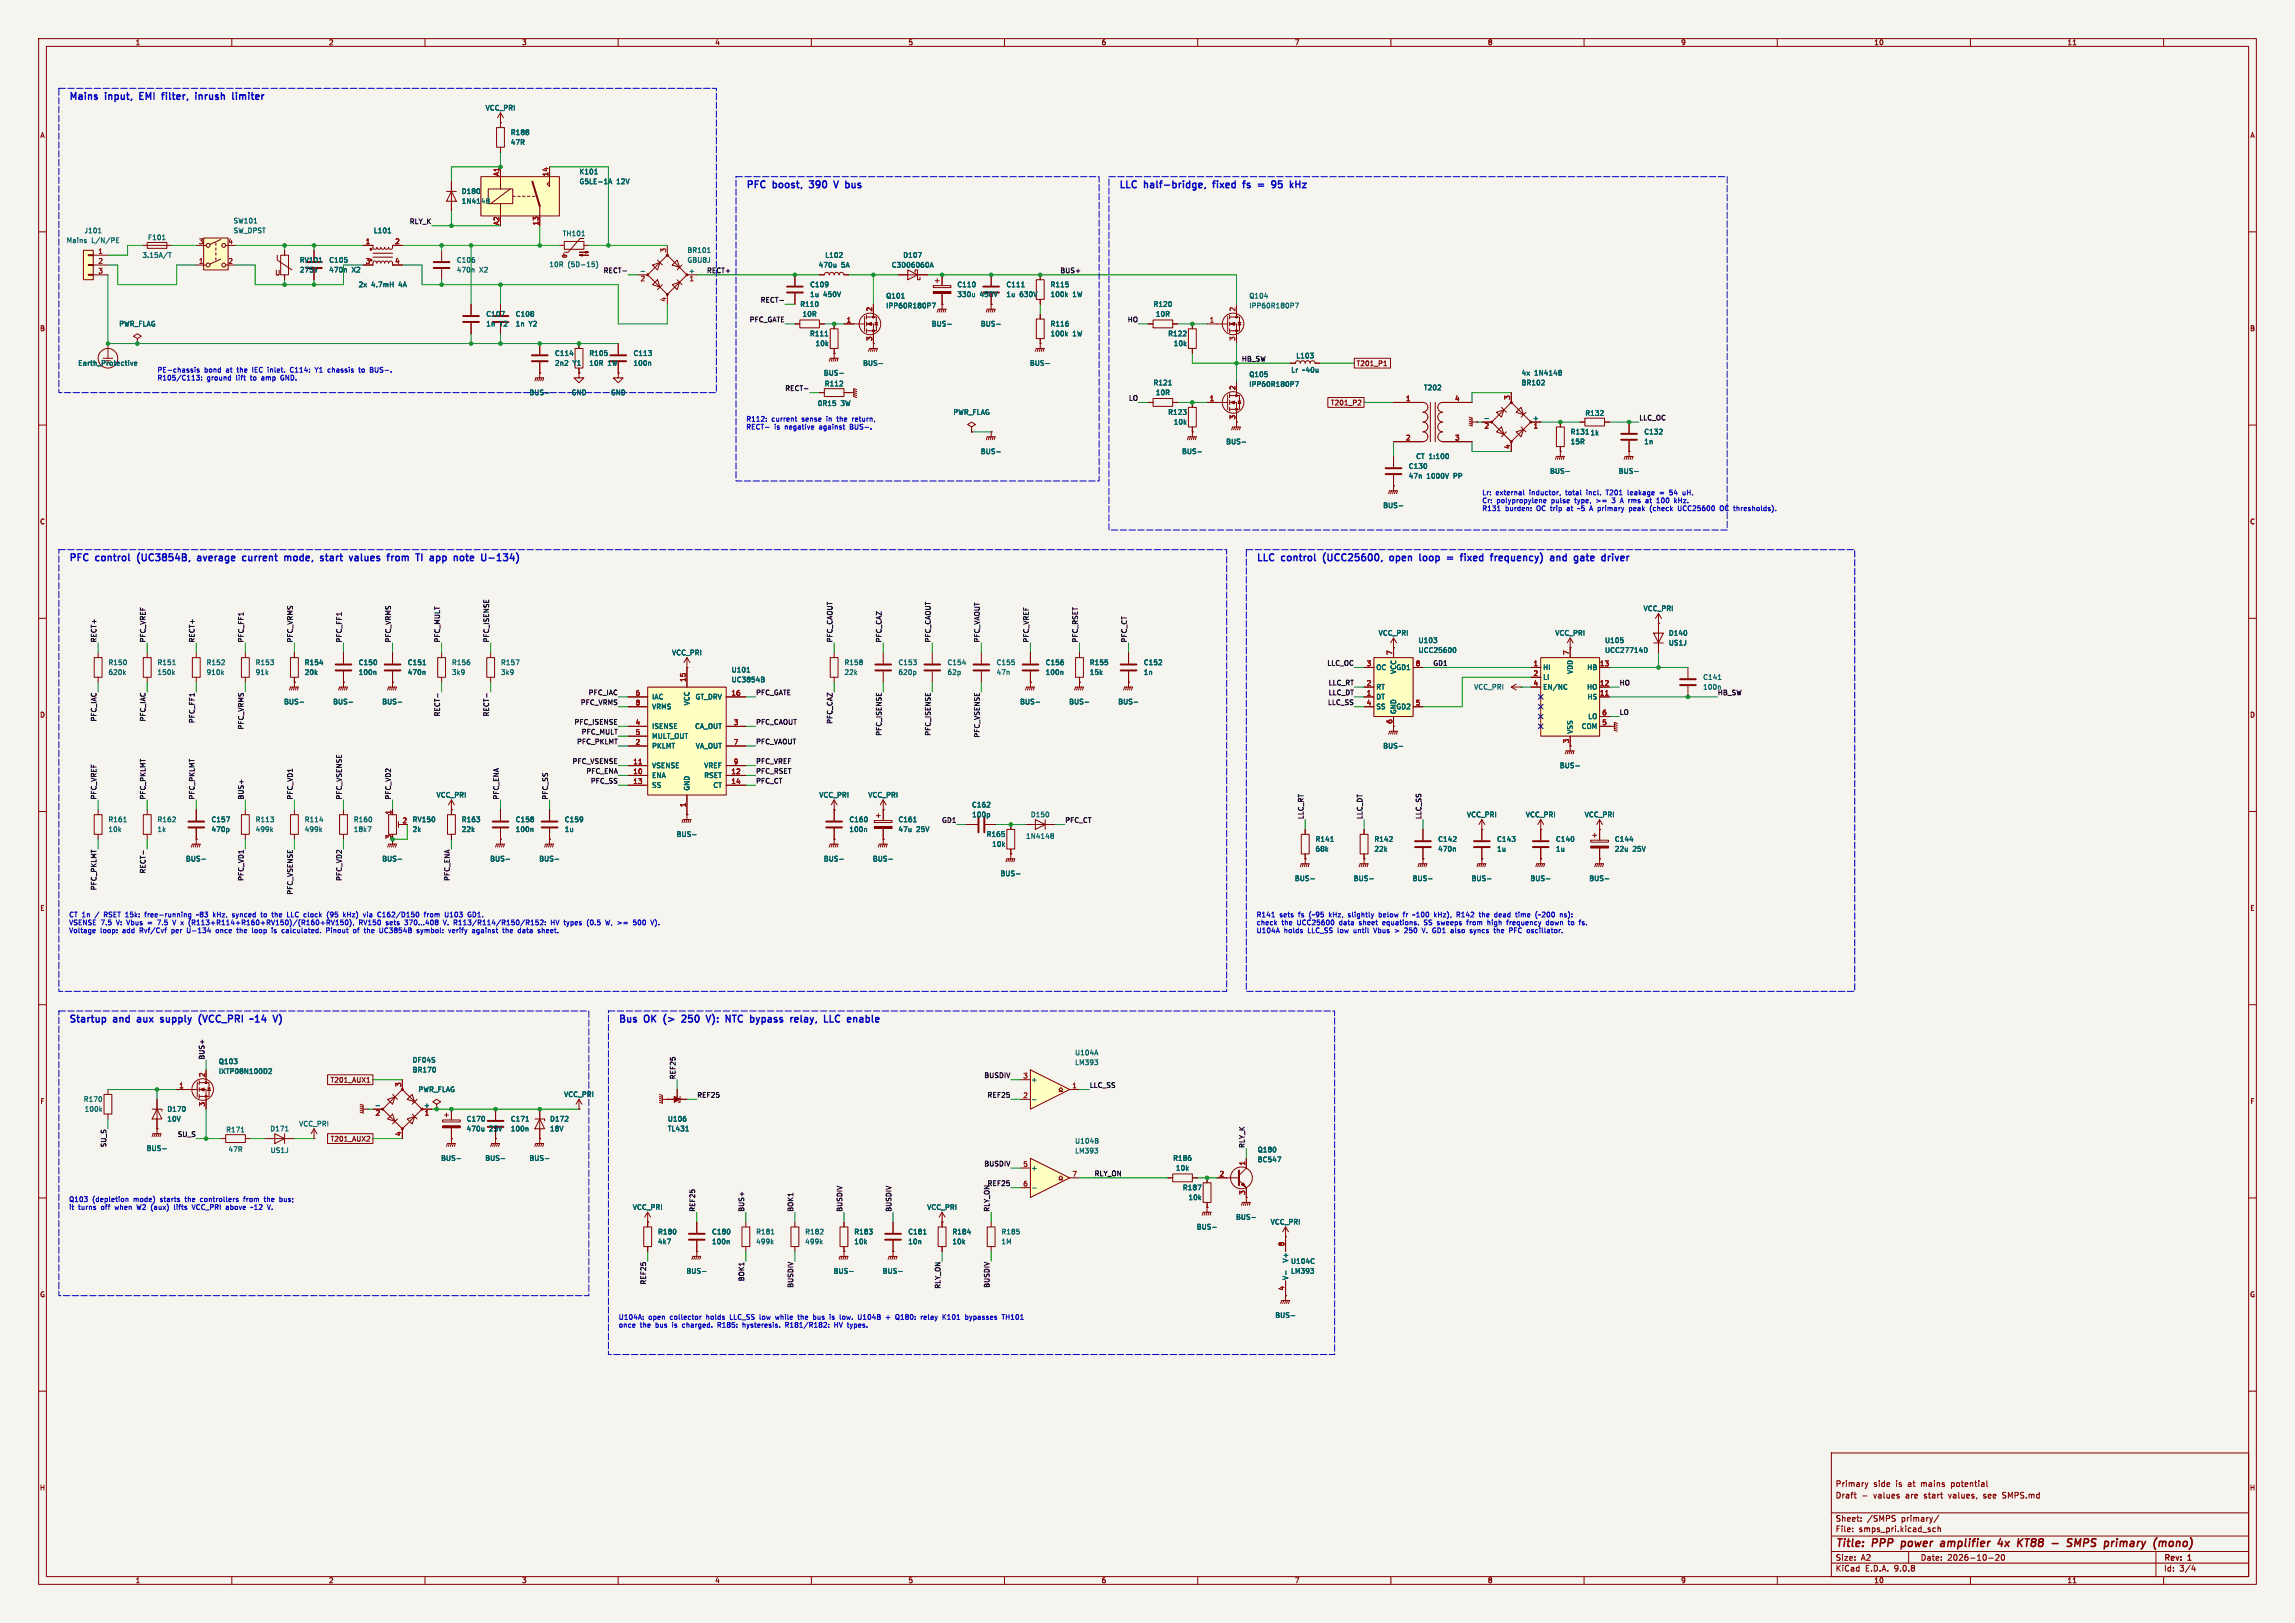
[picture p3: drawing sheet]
<svg xmlns="http://www.w3.org/2000/svg" width="594mm" height="420mm" viewBox="0 0 594 420" stroke-linecap="round" stroke-linejoin="round" font-family="sans-serif">
<defs><g id="words">
<g font-size="2.8" fill="#840000">
<text x="475" y="400.9">Title:</text>
<text x="484.7" y="400.9">PPP</text>
<text x="493" y="400.9">power</text>
<text x="504" y="400.9">amplifier</text>
<text x="519.6" y="400.9">4x</text>
<text x="525.5" y="400.9">KT88</text>
<text x="535.1" y="400.9">-</text>
<text x="539.9" y="400.9">SMPS</text>
<text x="550.4" y="400.9">primary</text>
<text x="563.9" y="400.9">(mono)</text>
</g>
<g font-size="2.5" fill="#0000c2">
<text x="17.8" y="26.7">Mains</text>
<text x="27.4" y="26.7">input,</text>
<text x="43.5" y="26.7">filter,</text>
<text x="52.9" y="26.7">inrush</text>
<text x="63.2" y="26.7">limiter</text>
<text x="193" y="49.6">PFC</text>
<text x="200.2" y="49.6">boost,</text>
<text x="210.4" y="49.6">390</text>
<text x="217.5" y="49.6">V</text>
<text x="221.1" y="49.6">bus</text>
<text x="289.6" y="49.6">LLC</text>
<text x="296.3" y="49.6">half-bridge,</text>
<text x="314.9" y="49.6">fixed</text>
<text x="323.4" y="49.6">fs</text>
<text x="327.9" y="49.6">=</text>
<text x="332.1" y="49.6">95</text>
<text x="337.6" y="49.6">kHz</text>
<text x="17.8" y="146.1">PFC</text>
<text x="24.9" y="146.1">control</text>
<text x="36.4" y="146.1">(UC3854B,</text>
<text x="52.7" y="146.1">average</text>
<text x="65.1" y="146.1">current</text>
<text x="76.6" y="146.1">mode,</text>
<text x="86.6" y="146.1">start</text>
<text x="94.9" y="146.1">values</text>
<text x="105.4" y="146.1">from</text>
<text x="113.6" y="146.1">TI</text>
<text x="117.9" y="146.1">app</text>
<text x="124.7" y="146.1">note</text>
<text x="132.6" y="146.1">U-134)</text>
<text x="325.1" y="146.1">LLC</text>
<text x="331.8" y="146.1">control</text>
<text x="343.3" y="146.1">(UCC25600,</text>
<text x="361.3" y="146.1">open</text>
<text x="369.7" y="146.1">loop</text>
<text x="381.8" y="146.1">fixed</text>
<text x="390.3" y="146.1">frequency)</text>
<text x="406.4" y="146.1">and</text>
<text x="413.3" y="146.1">gate</text>
<text x="421.1" y="146.1">driver</text>
<text x="17.8" y="265.5">Startup</text>
<text x="29.5" y="265.5">and</text>
<text x="36.4" y="265.5">aux</text>
<text x="43.1" y="265.5">supply</text>
<text x="53.7" y="265.5">(VCC_PRI</text>
<text x="67.8" y="265.5">~14</text>
<text x="160" y="265.5">Bus</text>
<text x="166.9" y="265.5">OK</text>
<text x="172.6" y="265.5">(&gt;</text>
<text x="178.1" y="265.5">250</text>
<text x="185.2" y="265.5">V):</text>
<text x="190.8" y="265.5">NTC</text>
<text x="197.9" y="265.5">bypass</text>
<text x="209" y="265.5">relay,</text>
<text x="218.5" y="265.5">LLC</text>
<text x="225.2" y="265.5">enable</text>
</g>
<g font-size="2.1" fill="#840000">
<text x="475" y="388">Draft</text>
<text x="475" y="385">Primary</text>
<text x="484.9" y="385">side</text>
<text x="485" y="388">values</text>
<text x="490.7" y="385">is</text>
<text x="493.4" y="388">are</text>
<text x="494" y="385">at</text>
<text x="497.5" y="385">mains</text>
<text x="498.3" y="388">start</text>
<text x="504.8" y="388">values,</text>
<text x="505.4" y="385">potential</text>
<text x="513.9" y="388">see</text>
<text x="519" y="388">SMPS.md</text>
<text x="475" y="394">Sheet:</text>
<text x="483.2" y="394">/SMPS</text>
<text x="492.2" y="394">primary/</text>
<text x="475" y="396.7">File:</text>
<text x="481.1" y="396.7">smps_pri.kicad_sch</text>
<text x="475" y="406.9">KiCad</text>
<text x="475" y="404.1">Size:</text>
<text x="481.7" y="404.1">A2</text>
<text x="482.7" y="406.9">E.D.A.</text>
<text x="490.3" y="406.9">9.0.8</text>
<text x="497" y="404.1">Date:</text>
<text x="504" y="404.1">2026-10-20</text>
<text x="560" y="404.3">Rev:</text>
<text x="560" y="406.9">Id:</text>
<text x="564.1" y="406.9">3/4</text>
<text x="566.4" y="404.3">1</text>
</g>
<g font-size="1.8" fill="#840000">
<text x="35" y="11.9">1</text>
<text x="85" y="11.9">2</text>
<text x="135" y="11.9">3</text>
<text x="185" y="11.9">4</text>
<text x="235" y="11.9">5</text>
<text x="285" y="11.9">6</text>
<text x="335" y="11.9">7</text>
<text x="385" y="11.9">8</text>
<text x="435" y="11.9">9</text>
<text x="485" y="11.9">10</text>
<text x="535" y="11.9">11</text>
<text x="10.3" y="35.9">A</text>
<text x="582.3" y="35.9">A</text>
<text x="71.1" y="71.5">U</text>
<text x="10.3" y="85.9">B</text>
<text x="582.3" y="85.9">B</text>
<text x="351" y="94.9">T201_P1</text>
<text x="344.3" y="105.1">T201_P2</text>
<text x="10.3" y="135.9">C</text>
<text x="582.3" y="135.9">C</text>
<text x="10.3" y="185.9">D</text>
<text x="582.3" y="185.9">D</text>
<text x="10.3" y="235.9">E</text>
<text x="582.3" y="235.9">E</text>
<text x="85.4" y="280.4">T201_AUX1</text>
<text x="10.3" y="285.9">F</text>
<text x="582.3" y="285.9">F</text>
<text x="85.4" y="295.6">T201_AUX2</text>
<text x="10.3" y="335.9">G</text>
<text x="582.3" y="335.9">G</text>
<text x="10.2" y="385.9">H</text>
<text x="582.2" y="385.9">H</text>
<text x="35" y="409.9">1</text>
<text x="85" y="409.9">2</text>
<text x="135" y="409.9">3</text>
<text x="185" y="409.9">4</text>
<text x="235" y="409.9">5</text>
<text x="285" y="409.9">6</text>
<text x="335" y="409.9">7</text>
<text x="385" y="409.9">8</text>
<text x="435" y="409.9">9</text>
<text x="485" y="409.9">10</text>
<text x="535" y="409.9">11</text>
</g>
<g font-size="1.8" fill="#006464">
<text x="125.6" y="28.8">VCC_PRI</text>
<text x="132.1" y="35.2">R188</text>
<text x="132.1" y="37.7">47R</text>
<text x="149.9" y="45.3">K101</text>
<text x="149.9" y="47.9">G5LE-1A</text>
<text x="159.6" y="47.9">12V</text>
<text x="119.4" y="50.4">D180</text>
<text x="119.4" y="52.9">1N4148</text>
<text x="60.3" y="58">SW101</text>
<text x="17.1" y="63.1">Mains</text>
<text x="21.7" y="60.6">J101</text>
<text x="23.7" y="63.1">L/N/PE</text>
<text x="38.2" y="62.3">F101</text>
<text x="60.3" y="60.6">SW_DPST</text>
<text x="96.6" y="60.6">L101</text>
<text x="145.5" y="61.3">TH101</text>
<text x="177.8" y="65.6">BR101</text>
<text x="36.7" y="66.9">3.15A/T</text>
<text x="77.5" y="68.2">RV101</text>
<text x="77.5" y="70.7">275V</text>
<text x="85.1" y="68.2">C105</text>
<text x="85.1" y="70.7">470n</text>
<text x="91" y="70.7">X2</text>
<text x="118.1" y="68.2">C106</text>
<text x="118.1" y="70.7">470n</text>
<text x="124.1" y="70.7">X2</text>
<text x="142.1" y="69.3">10R</text>
<text x="146.9" y="69.3">(5D-15)</text>
<text x="177.8" y="68.2">GBU8J</text>
<text x="178.2" y="70.9">+</text>
<text x="211.8" y="69.4">470u</text>
<text x="213.5" y="66.9">L102</text>
<text x="217.7" y="69.4">5A</text>
<text x="230.7" y="69.4">C3D06060A</text>
<text x="233.7" y="66.9">D107</text>
<text x="92.7" y="74.5">2x</text>
<text x="96.1" y="74.5">4.7mH</text>
<text x="103.3" y="74.5">4A</text>
<text x="209.6" y="74.5">C109</text>
<text x="209.6" y="77.1">1u</text>
<text x="213.1" y="77.1">450V</text>
<text x="229.2" y="77.4">Q101</text>
<text x="247.7" y="74.5">C110</text>
<text x="247.7" y="77.1">330u</text>
<text x="253.6" y="77.1">450V</text>
<text x="260.4" y="74.5">C111</text>
<text x="260.4" y="77.1">1u</text>
<text x="263.9" y="77.1">630V</text>
<text x="271.8" y="74.5">R115</text>
<text x="271.8" y="77.1">100k</text>
<text x="277.6" y="77.1">1W</text>
<text x="323.2" y="77.4">Q104</text>
<text x="125.7" y="82.1">C107</text>
<text x="133.4" y="82.1">C108</text>
<text x="207" y="79.6">R110</text>
<text x="207.6" y="82.1">10R</text>
<text x="229.2" y="80">IPP60R180P7</text>
<text x="298.4" y="79.6">R120</text>
<text x="299" y="82.1">10R</text>
<text x="323.2" y="80">IPP60R180P7</text>
<text x="30.7" y="84.7">PWR_FLAG</text>
<text x="125.7" y="84.7">1n</text>
<text x="129.3" y="84.7">Y2</text>
<text x="133.4" y="84.7">1n</text>
<text x="136.9" y="84.7">Y2</text>
<text x="209.5" y="87.2">R111</text>
<text x="211" y="89.8">10k</text>
<text x="241" y="84.7">BUS-</text>
<text x="253.7" y="84.7">BUS-</text>
<text x="271.8" y="84.7">R116</text>
<text x="271.8" y="87.2">100k</text>
<text x="277.6" y="87.2">1W</text>
<text x="302.2" y="87.2">R122</text>
<text x="303.7" y="89.8">10k</text>
<text x="20.1" y="94.8">Earth_Protective</text>
<text x="143.5" y="92.3">C114</text>
<text x="143.5" y="94.8">2n2</text>
<text x="148.3" y="94.8">Y1</text>
<text x="152.4" y="92.3">R105</text>
<text x="152.4" y="94.8">10R</text>
<text x="157.3" y="94.8">1W</text>
<text x="163.8" y="92.3">C113</text>
<text x="163.8" y="94.8">100n</text>
<text x="223.3" y="94.8">BUS-</text>
<text x="266.4" y="94.8">BUS-</text>
<text x="335.4" y="92.9">L103</text>
<text x="213.1" y="97.4">BUS-</text>
<text x="213.3" y="100.2">R112</text>
<text x="298.4" y="99.9">R121</text>
<text x="323.2" y="97.8">Q105</text>
<text x="323.2" y="100.3">IPP60R180P7</text>
<text x="334.1" y="96.6">Lr</text>
<text x="337.1" y="96.6">~40u</text>
<text x="368.4" y="101.2">T202</text>
<text x="393.7" y="99.9">BR102</text>
<text x="393.7" y="97.4">4x</text>
<text x="397.1" y="97.4">1N4148</text>
<text x="136.9" y="102.5">BUS-</text>
<text x="147.8" y="102.5">GND</text>
<text x="158" y="102.5">GND</text>
<text x="211.5" y="105.3">0R15</text>
<text x="217.6" y="105.3">3W</text>
<text x="246.6" y="107.5">PWR_FLAG</text>
<text x="299" y="102.5">10R</text>
<text x="302.2" y="107.5">R123</text>
<text x="410.2" y="107.8">R132</text>
<text x="303.7" y="110.1">10k</text>
<text x="396.6" y="109">+</text>
<text x="406.4" y="112.6">R131</text>
<text x="411.5" y="112.9">1k</text>
<text x="425.5" y="112.6">C132</text>
<text x="253.7" y="117.7">BUS-</text>
<text x="305.8" y="117.7">BUS-</text>
<text x="317.2" y="115.2">BUS-</text>
<text x="366.4" y="119">CT 1:100</text>
<text x="406.4" y="115.2">15R</text>
<text x="425.5" y="115.2">1n</text>
<text x="364.5" y="121.5">C130</text>
<text x="364.5" y="124.1">47n</text>
<text x="369.2" y="124.1">1000V</text>
<text x="376.3" y="124.1">PP</text>
<text x="401.1" y="122.8">BUS-</text>
<text x="418.8" y="122.8">BUS-</text>
<text x="357.9" y="131.7">BUS-</text>
<text x="425.3" y="158.3">VCC_PRI</text>
<text x="356.7" y="164.7">VCC_PRI</text>
<text x="367" y="166.6">U103</text>
<text x="402.4" y="164.7">VCC_PRI</text>
<text x="415.3" y="166.6">U105</text>
<text x="431.8" y="164.7">D140</text>
<text x="431.8" y="167.2">US1J</text>
<text x="27.9" y="172.3">R150</text>
<text x="40.6" y="172.3">R151</text>
<text x="53.3" y="172.3">R152</text>
<text x="66" y="172.3">R153</text>
<text x="78.7" y="172.3">R154</text>
<text x="92.7" y="172.3">C150</text>
<text x="105.4" y="172.3">C151</text>
<text x="116.8" y="172.3">R156</text>
<text x="129.5" y="172.3">R157</text>
<text x="173.8" y="169.8">VCC_PRI</text>
<text x="218.4" y="172.3">R158</text>
<text x="232.4" y="172.3">C153</text>
<text x="245.1" y="172.3">C154</text>
<text x="257.8" y="172.3">C155</text>
<text x="270.5" y="172.3">C156</text>
<text x="281.9" y="172.3">R155</text>
<text x="295.9" y="172.3">C152</text>
<text x="356.1" y="173.6">OC</text>
<text x="361.3" y="173.6">GD1</text>
<text x="367" y="169.1">UCC25600</text>
<text x="399.3" y="173.6">HI</text>
<text x="410.7" y="173.6">HB</text>
<text x="415.3" y="169.1">UCC27714D</text>
<text x="27.9" y="174.9">620k</text>
<text x="40.6" y="174.9">150k</text>
<text x="53.3" y="174.9">910k</text>
<text x="66" y="174.9">91k</text>
<text x="78.7" y="174.9">20k</text>
<text x="92.7" y="174.9">100n</text>
<text x="105.4" y="174.9">470n</text>
<text x="116.8" y="174.9">3k9</text>
<text x="129.5" y="174.9">3k9</text>
<text x="189.2" y="176.8">UC3854B</text>
<text x="189.2" y="174.2">U101</text>
<text x="218.4" y="174.9">22k</text>
<text x="232.4" y="174.9">620p</text>
<text x="245.1" y="174.9">62p</text>
<text x="257.8" y="174.9">47n</text>
<text x="270.5" y="174.9">100n</text>
<text x="281.9" y="174.9">15k</text>
<text x="295.9" y="174.9">1n</text>
<text x="356.1" y="178.7">RT</text>
<text x="361.5" y="174.5" transform="rotate(-90 361.5 174.5)">VCC</text>
<text x="381.4" y="178.7">VCC_PRI</text>
<text x="399.3" y="176.1">LI</text>
<text x="399.3" y="178.7">EN/NC</text>
<text x="407.3" y="174.5" transform="rotate(-90 407.3 174.5)">VDD</text>
<text x="410.6" y="178.7">HO</text>
<text x="440.7" y="176.1">C141</text>
<text x="440.7" y="178.7">100n</text>
<text x="73.4" y="182.5">BUS-</text>
<text x="86.1" y="182.5">BUS-</text>
<text x="98.8" y="182.5">BUS-</text>
<text x="168.7" y="181.2">IAC</text>
<text x="168.7" y="183.7">VRMS</text>
<text x="178.7" y="182.6" transform="rotate(-90 178.7 182.6)">VCC</text>
<text x="179.9" y="181.2">GT_DRV</text>
<text x="263.9" y="182.5">BUS-</text>
<text x="276.6" y="182.5">BUS-</text>
<text x="289.3" y="182.5">BUS-</text>
<text x="356.1" y="181.2">DT</text>
<text x="356.1" y="183.7">SS</text>
<text x="361.3" y="183.7">GD2</text>
<text x="361.5" y="184.9" transform="rotate(-90 361.5 184.9)">GND</text>
<text x="410.8" y="181.2">HS</text>
<text x="168.7" y="188.8">ISENSE</text>
<text x="168.7" y="191.4">MULT_OUT</text>
<text x="179.8" y="188.8">CA_OUT</text>
<text x="407.3" y="190" transform="rotate(-90 407.3 190)">VSS</text>
<text x="409.3" y="188.8">COM</text>
<text x="411" y="186.3">LO</text>
<text x="168.7" y="193.9">PKLMT</text>
<text x="180" y="193.9">VA_OUT</text>
<text x="357.9" y="193.9">BUS-</text>
<text x="168.7" y="199">VSENSE</text>
<text x="168.7" y="201.5">ENA</text>
<text x="182.1" y="199">VREF</text>
<text x="182.1" y="201.5">RSET</text>
<text x="403.6" y="199">BUS-</text>
<text x="112.9" y="206.6">VCC_PRI</text>
<text x="168.7" y="204.1">SS</text>
<text x="178.7" y="204.7" transform="rotate(-90 178.7 204.7)">GND</text>
<text x="184.5" y="204.1">CT</text>
<text x="211.9" y="206.6">VCC_PRI</text>
<text x="224.6" y="206.6">VCC_PRI</text>
<text x="251.4" y="209.1">C162</text>
<text x="27.9" y="213">R161</text>
<text x="27.9" y="215.5">10k</text>
<text x="40.6" y="213">R162</text>
<text x="40.6" y="215.5">1k</text>
<text x="54.6" y="213">C157</text>
<text x="54.6" y="215.5">470p</text>
<text x="66" y="213">R113</text>
<text x="66" y="215.5">499k</text>
<text x="78.7" y="213">R114</text>
<text x="78.7" y="215.5">499k</text>
<text x="91.4" y="213">R160</text>
<text x="91.4" y="215.5">18k7</text>
<text x="106.7" y="213">RV150</text>
<text x="106.7" y="215.5">2k</text>
<text x="119.4" y="213">R163</text>
<text x="119.4" y="215.5">22k</text>
<text x="133.4" y="213">C158</text>
<text x="133.4" y="215.5">100n</text>
<text x="146.1" y="213">C159</text>
<text x="146.1" y="215.5">1u</text>
<text x="219.7" y="213">C160</text>
<text x="219.7" y="215.5">100n</text>
<text x="232.4" y="213">C161</text>
<text x="232.4" y="215.5">47u</text>
<text x="237.2" y="215.5">25V</text>
<text x="251.5" y="211.7">100p</text>
<text x="266.7" y="211.7">D150</text>
<text x="379.6" y="211.7">VCC_PRI</text>
<text x="394.8" y="211.7">VCC_PRI</text>
<text x="410" y="211.7">VCC_PRI</text>
<text x="175" y="216.8">BUS-</text>
<text x="255.2" y="216.8">R165</text>
<text x="256.7" y="219.3">10k</text>
<text x="265.4" y="217.3">1N4148</text>
<text x="340.4" y="218">R141</text>
<text x="340.4" y="220.6">68k</text>
<text x="355.6" y="218">R142</text>
<text x="355.6" y="220.6">22k</text>
<text x="372.1" y="218">C142</text>
<text x="372.1" y="220.6">470n</text>
<text x="387.4" y="218">C143</text>
<text x="387.4" y="220.6">1u</text>
<text x="402.6" y="218">C140</text>
<text x="402.6" y="220.6">1u</text>
<text x="417.8" y="218">C144</text>
<text x="417.8" y="220.6">22u</text>
<text x="422.6" y="220.6">25V</text>
<text x="48" y="223.1">BUS-</text>
<text x="98.8" y="223.1">BUS-</text>
<text x="126.7" y="223.1">BUS-</text>
<text x="139.4" y="223.1">BUS-</text>
<text x="213.1" y="223.1">BUS-</text>
<text x="225.8" y="223.1">BUS-</text>
<text x="258.8" y="226.9">BUS-</text>
<text x="335" y="228.2">BUS-</text>
<text x="350.3" y="228.2">BUS-</text>
<text x="365.5" y="228.2">BUS-</text>
<text x="380.7" y="228.2">BUS-</text>
<text x="396" y="228.2">BUS-</text>
<text x="411.2" y="228.2">BUS-</text>
<text x="56.5" y="275.6">Q103</text>
<text x="106.7" y="275.2">DF04S</text>
<text x="278.1" y="273.3">U104A</text>
<text x="278.1" y="275.8">LM393</text>
<text x="56.5" y="278.1">IXTP08N100D2</text>
<text x="106.7" y="277.7">BR170</text>
<text x="266.8" y="280.3">+</text>
<text x="21.6" y="285.3">R170</text>
<text x="21.8" y="287.9">100k</text>
<text x="43.2" y="287.9">D170</text>
<text x="108.2" y="282.8">PWR_FLAG</text>
<text x="109.6" y="286.8">+</text>
<text x="145.9" y="284.1">VCC_PRI</text>
<text x="43.2" y="290.4">10V</text>
<text x="58.4" y="293.2">R171</text>
<text x="69.8" y="293">D171</text>
<text x="77.3" y="291.7">VCC_PRI</text>
<text x="120.7" y="290.4">C170</text>
<text x="120.7" y="293">470u</text>
<text x="126.6" y="293">25V</text>
<text x="132.1" y="290.4">C171</text>
<text x="132.1" y="293">100n</text>
<text x="142.2" y="290.4">D172</text>
<text x="142.2" y="293">18V</text>
<text x="172.7" y="290.4">U106</text>
<text x="172.7" y="293">TL431</text>
<text x="37.8" y="298">BUS-</text>
<text x="59" y="298.3">47R</text>
<text x="69.9" y="298.6">US1J</text>
<text x="278.1" y="296.1">U104B</text>
<text x="278.1" y="298.7">LM393</text>
<text x="325.4" y="298.4">Q180</text>
<text x="114" y="300.6">BUS-</text>
<text x="125.5" y="300.6">BUS-</text>
<text x="136.9" y="300.6">BUS-</text>
<text x="266.8" y="303.1">+</text>
<text x="303.5" y="300.6">R186</text>
<text x="304.2" y="303.1">10k</text>
<text x="325.4" y="300.9">BC547</text>
<text x="306" y="308.2">R187</text>
<text x="307.5" y="310.7">10k</text>
<text x="163.7" y="313.3">VCC_PRI</text>
<text x="239.9" y="313.3">VCC_PRI</text>
<text x="319.8" y="315.8">BUS-</text>
<text x="328.8" y="317.1">VCC_PRI</text>
<text x="170.2" y="319.6">R180</text>
<text x="170.2" y="322.2">4k7</text>
<text x="184.2" y="319.6">C180</text>
<text x="184.2" y="322.2">100n</text>
<text x="195.6" y="319.6">R181</text>
<text x="195.6" y="322.2">499k</text>
<text x="208.3" y="319.6">R182</text>
<text x="208.3" y="322.2">499k</text>
<text x="221" y="319.6">R183</text>
<text x="221" y="322.2">10k</text>
<text x="235" y="319.6">C181</text>
<text x="235" y="322.2">10n</text>
<text x="246.4" y="319.6">R184</text>
<text x="246.4" y="322.2">10k</text>
<text x="259.1" y="319.6">R185</text>
<text x="259.1" y="322.2">1M</text>
<text x="309.6" y="318.4">BUS-</text>
<text x="177.5" y="329.8">BUS-</text>
<text x="215.6" y="329.8">BUS-</text>
<text x="228.3" y="329.8">BUS-</text>
<text x="333.6" y="326.8" transform="rotate(-90 333.6 326.8)">V+</text>
<text x="334" y="327.3">U104C</text>
<text x="334" y="329.8">LM393</text>
<text x="333.6" y="331.3" transform="rotate(-90 333.6 331.3)">V-</text>
<text x="329.9" y="341.2">BUS-</text>
</g>
<g font-size="1.8" fill="#a90000">
<text x="129.3" y="45.7" transform="rotate(-90 129.3 45.7)">A1</text>
<text x="142" y="45.8" transform="rotate(-90 142 45.8)">14</text>
<text x="129.3" y="58.4" transform="rotate(-90 129.3 58.4)">A2</text>
<text x="139.4" y="58.5" transform="rotate(-90 139.4 58.5)">13</text>
<text x="25.3" y="65.8">1</text>
<text x="51.4" y="63.2">3</text>
<text x="59" y="63.2">4</text>
<text x="94.5" y="63.2">1</text>
<text x="102.2" y="63.2">2</text>
<text x="172.5" y="65.5" transform="rotate(-90 172.5 65.5)">3</text>
<text x="25.3" y="68.3">2</text>
<text x="25.3" y="70.9">3</text>
<text x="51.4" y="68.3">1</text>
<text x="59" y="68.3">2</text>
<text x="94.5" y="68.3">3</text>
<text x="102.2" y="68.3">4</text>
<text x="165.7" y="73.1">2</text>
<text x="178.4" y="73.1">1</text>
<text x="172.5" y="78.2" transform="rotate(-90 172.5 78.2)">4</text>
<text x="219" y="83.6">1</text>
<text x="225.8" y="80.7" transform="rotate(-90 225.8 80.7)">2</text>
<text x="313" y="83.6">1</text>
<text x="319.8" y="80.7" transform="rotate(-90 319.8 80.7)">2</text>
<text x="225.8" y="88.3" transform="rotate(-90 225.8 88.3)">3</text>
<text x="319.8" y="88.3" transform="rotate(-90 319.8 88.3)">3</text>
<text x="319.8" y="101" transform="rotate(-90 319.8 101)">2</text>
<text x="313" y="103.9">1</text>
<text x="363.8" y="103.9">1</text>
<text x="376.5" y="103.9">4</text>
<text x="390.9" y="103.6" transform="rotate(-90 390.9 103.6)">3</text>
<text x="319.8" y="108.7" transform="rotate(-90 319.8 108.7)">3</text>
<text x="384.1" y="111.2">2</text>
<text x="396.8" y="111.2">1</text>
<text x="363.8" y="114">2</text>
<text x="376.5" y="114">3</text>
<text x="390.9" y="116.3" transform="rotate(-90 390.9 116.3)">4</text>
<text x="353.6" y="172.5">3</text>
<text x="360.4" y="169.6" transform="rotate(-90 360.4 169.6)">7</text>
<text x="366.3" y="172.5">8</text>
<text x="396.8" y="172.5">1</text>
<text x="406.1" y="169.6" transform="rotate(-90 406.1 169.6)">7</text>
<text x="414" y="172.5">13</text>
<text x="177.5" y="176.6" transform="rotate(-90 177.5 176.6)">15</text>
<text x="353.6" y="177.5">2</text>
<text x="396.8" y="175">2</text>
<text x="396.8" y="177.5">4</text>
<text x="414" y="177.5">12</text>
<text x="164.4" y="180.1">6</text>
<text x="164.4" y="182.6">8</text>
<text x="189.2" y="180.1">16</text>
<text x="353.6" y="180.1">1</text>
<text x="353.6" y="182.6">4</text>
<text x="366.3" y="182.6">5</text>
<text x="414" y="180.1">11</text>
<text x="414.6" y="185.2">6</text>
<text x="164.4" y="187.7">4</text>
<text x="164.4" y="190.2">5</text>
<text x="189.8" y="187.7">3</text>
<text x="360.4" y="187.4" transform="rotate(-90 360.4 187.4)">6</text>
<text x="414.6" y="187.7">5</text>
<text x="163.8" y="197.9">11</text>
<text x="164.4" y="192.8">2</text>
<text x="189.8" y="192.8">7</text>
<text x="189.8" y="197.9">9</text>
<text x="406.1" y="192.5" transform="rotate(-90 406.1 192.5)">3</text>
<text x="163.8" y="200.4">10</text>
<text x="163.8" y="202.9">13</text>
<text x="189.2" y="200.4">12</text>
<text x="189.2" y="202.9">14</text>
<text x="177.5" y="209" transform="rotate(-90 177.5 209)">1</text>
<text x="101.3" y="210.9" transform="rotate(-90 101.3 210.9)">1</text>
<text x="104.1" y="213.1">2</text>
<text x="101.3" y="217.2" transform="rotate(-90 101.3 217.2)">3</text>
<text x="46.3" y="281.7">1</text>
<text x="53.1" y="278.8" transform="rotate(-90 53.1 278.8)">2</text>
<text x="103.9" y="281.4" transform="rotate(-90 103.9 281.4)">3</text>
<text x="264.7" y="279.1">3</text>
<text x="277.4" y="281.7">1</text>
<text x="53.1" y="286.5" transform="rotate(-90 53.1 286.5)">3</text>
<text x="264.7" y="284.2">2</text>
<text x="97.1" y="289">2</text>
<text x="109.8" y="289">1</text>
<text x="103.9" y="294.1" transform="rotate(-90 103.9 294.1)">4</text>
<text x="264.7" y="302">5</text>
<text x="277.4" y="304.5">7</text>
<text x="315.5" y="304.5">2</text>
<text x="322.3" y="301.7" transform="rotate(-90 322.3 301.7)">1</text>
<text x="264.7" y="307.1">6</text>
<text x="322.3" y="309.3" transform="rotate(-90 322.3 309.3)">3</text>
<text x="332.5" y="322.7" transform="rotate(-90 332.5 322.7)">8</text>
<text x="332.5" y="334.1" transform="rotate(-90 332.5 334.1)">4</text>
</g>
<g font-size="1.8" fill="#0f0f0f">
<text x="105.9" y="58.1">RLY_K</text>
<text x="156.1" y="70.8">RECT-</text>
<text x="182.9" y="70.8">RECT+</text>
<text x="274.3" y="70.8">BUS+</text>
<text x="193.9" y="83.5">PFC_GATE</text>
<text x="196.8" y="78.4">RECT-</text>
<text x="291.8" y="83.5">HO</text>
<text x="321.3" y="93.6">HB_SW</text>
<text x="203.1" y="101.3">RECT-</text>
<text x="292.1" y="103.8">LO</text>
<text x="424.2" y="108.9">LLC_OC</text>
<text x="25.1" y="166.4" transform="rotate(-90 25.1 166.4)">RECT+</text>
<text x="37.8" y="166.4" transform="rotate(-90 37.8 166.4)">PFC_VREF</text>
<text x="50.5" y="166.4" transform="rotate(-90 50.5 166.4)">RECT+</text>
<text x="63.2" y="166.4" transform="rotate(-90 63.2 166.4)">PFC_FF1</text>
<text x="75.9" y="166.4" transform="rotate(-90 75.9 166.4)">PFC_VRMS</text>
<text x="88.6" y="166.4" transform="rotate(-90 88.6 166.4)">PFC_FF1</text>
<text x="101.3" y="166.4" transform="rotate(-90 101.3 166.4)">PFC_VRMS</text>
<text x="114" y="166.4" transform="rotate(-90 114 166.4)">PFC_MULT</text>
<text x="126.7" y="166.4" transform="rotate(-90 126.7 166.4)">PFC_ISENSE</text>
<text x="215.6" y="166.4" transform="rotate(-90 215.6 166.4)">PFC_CAOUT</text>
<text x="228.3" y="166.4" transform="rotate(-90 228.3 166.4)">PFC_CAZ</text>
<text x="241" y="166.4" transform="rotate(-90 241 166.4)">PFC_CAOUT</text>
<text x="253.7" y="166.4" transform="rotate(-90 253.7 166.4)">PFC_VAOUT</text>
<text x="266.4" y="166.4" transform="rotate(-90 266.4 166.4)">PFC_VREF</text>
<text x="279.1" y="166.4" transform="rotate(-90 279.1 166.4)">PFC_RSET</text>
<text x="291.8" y="166.4" transform="rotate(-90 291.8 166.4)">PFC_CT</text>
<text x="343.4" y="172.4">LLC_OC</text>
<text x="370.8" y="172.4">GD1</text>
<text x="152.3" y="180">PFC_IAC</text>
<text x="195.6" y="180">PFC_GATE</text>
<text x="343.8" y="180">LLC_DT</text>
<text x="343.8" y="177.5">LLC_RT</text>
<text x="419.1" y="177.5">HO</text>
<text x="444.5" y="180">HB_SW</text>
<text x="114" y="185.5" transform="rotate(-90 114 185.5)">RECT-</text>
<text x="126.7" y="185.5" transform="rotate(-90 126.7 185.5)">RECT-</text>
<text x="150.2" y="182.5">PFC_VRMS</text>
<text x="343.6" y="182.5">LLC_SS</text>
<text x="419.1" y="185.1">LO</text>
<text x="25.1" y="186.8" transform="rotate(-90 25.1 186.8)">PFC_IAC</text>
<text x="37.8" y="186.8" transform="rotate(-90 37.8 186.8)">PFC_IAC</text>
<text x="50.5" y="187.3" transform="rotate(-90 50.5 187.3)">PFC_FF1</text>
<text x="63.2" y="188.9" transform="rotate(-90 63.2 188.9)">PFC_VRMS</text>
<text x="148.6" y="187.6">PFC_ISENSE</text>
<text x="150.4" y="190.2">PFC_MULT</text>
<text x="195.6" y="187.6">PFC_CAOUT</text>
<text x="215.6" y="187.4" transform="rotate(-90 215.6 187.4)">PFC_CAZ</text>
<text x="228.3" y="190.5" transform="rotate(-90 228.3 190.5)">PFC_ISENSE</text>
<text x="241" y="190.5" transform="rotate(-90 241 190.5)">PFC_ISENSE</text>
<text x="253.7" y="191" transform="rotate(-90 253.7 191)">PFC_VSENSE</text>
<text x="148.1" y="197.8">PFC_VSENSE</text>
<text x="149.2" y="192.7">PFC_PKLMT</text>
<text x="195.6" y="192.7">PFC_VAOUT</text>
<text x="195.6" y="197.8">PFC_VREF</text>
<text x="151.7" y="200.3">PFC_ENA</text>
<text x="152.8" y="202.9">PFC_SS</text>
<text x="195.6" y="202.9">PFC_CT</text>
<text x="195.6" y="200.3">PFC_RSET</text>
<text x="25.1" y="207" transform="rotate(-90 25.1 207)">PFC_VREF</text>
<text x="37.8" y="207" transform="rotate(-90 37.8 207)">PFC_PKLMT</text>
<text x="50.5" y="207" transform="rotate(-90 50.5 207)">PFC_PKLMT</text>
<text x="63.2" y="207" transform="rotate(-90 63.2 207)">BUS+</text>
<text x="75.9" y="207" transform="rotate(-90 75.9 207)">PFC_VD1</text>
<text x="88.6" y="207" transform="rotate(-90 88.6 207)">PFC_VSENSE</text>
<text x="101.3" y="207" transform="rotate(-90 101.3 207)">PFC_VD2</text>
<text x="129.2" y="207" transform="rotate(-90 129.2 207)">PFC_ENA</text>
<text x="141.9" y="207" transform="rotate(-90 141.9 207)">PFC_SS</text>
<text x="243.7" y="213">GD1</text>
<text x="275.6" y="213">PFC_CT</text>
<text x="337.5" y="212.1" transform="rotate(-90 337.5 212.1)">LLC_RT</text>
<text x="352.7" y="212.1" transform="rotate(-90 352.7 212.1)">LLC_DT</text>
<text x="368" y="212.1" transform="rotate(-90 368 212.1)">LLC_SS</text>
<text x="37.8" y="226.1" transform="rotate(-90 37.8 226.1)">RECT-</text>
<text x="25.1" y="230.5" transform="rotate(-90 25.1 230.5)">PFC_PKLMT</text>
<text x="63.2" y="228.1" transform="rotate(-90 63.2 228.1)">PFC_VD1</text>
<text x="75.9" y="231.6" transform="rotate(-90 75.9 231.6)">PFC_VSENSE</text>
<text x="88.6" y="228.1" transform="rotate(-90 88.6 228.1)">PFC_VD2</text>
<text x="116.5" y="228.1" transform="rotate(-90 116.5 228.1)">PFC_ENA</text>
<text x="53" y="274.3" transform="rotate(-90 53 274.3)">BUS+</text>
<text x="174.9" y="279.4" transform="rotate(-90 174.9 279.4)">REF25</text>
<text x="254.6" y="279.1">BUSDIV</text>
<text x="281.9" y="281.6">LLC_SS</text>
<text x="180.3" y="284.1">REF25</text>
<text x="255.5" y="284.1">REF25</text>
<text x="27.6" y="297" transform="rotate(-90 27.6 297)">SU_S</text>
<text x="45.9" y="294.3">SU_S</text>
<text x="322.2" y="297.2" transform="rotate(-90 322.2 297.2)">RLY_K</text>
<text x="254.6" y="301.9">BUSDIV</text>
<text x="283.2" y="304.5">RLY_ON</text>
<text x="255.5" y="307">REF25</text>
<text x="180" y="313.7" transform="rotate(-90 180 313.7)">REF25</text>
<text x="192.7" y="313.7" transform="rotate(-90 192.7 313.7)">BUS+</text>
<text x="205.4" y="313.7" transform="rotate(-90 205.4 313.7)">BOK1</text>
<text x="218.1" y="313.7" transform="rotate(-90 218.1 313.7)">BUSDIV</text>
<text x="230.8" y="313.7" transform="rotate(-90 230.8 313.7)">BUSDIV</text>
<text x="256.2" y="313.7" transform="rotate(-90 256.2 313.7)">RLY_ON</text>
<text x="167.3" y="332.5" transform="rotate(-90 167.3 332.5)">REF25</text>
<text x="192.7" y="331.7" transform="rotate(-90 192.7 331.7)">BOK1</text>
<text x="205.4" y="333.4" transform="rotate(-90 205.4 333.4)">BUSDIV</text>
<text x="243.5" y="333.6" transform="rotate(-90 243.5 333.6)">RLY_ON</text>
<text x="256.2" y="333.4" transform="rotate(-90 256.2 333.4)">BUSDIV</text>
</g>
<g font-size="1.8" fill="#0000c2">
<text x="40.6" y="96.7">PE-chassis</text>
<text x="40.6" y="98.8">R105/C113:</text>
<text x="52.9" y="96.7">bond</text>
<text x="53.5" y="98.8">ground</text>
<text x="58.6" y="96.7">at</text>
<text x="61.2" y="98.8">lift</text>
<text x="61.7" y="96.7">the</text>
<text x="65.1" y="98.8">to</text>
<text x="65.8" y="96.7">IEC</text>
<text x="68.2" y="98.8">amp</text>
<text x="70" y="96.7">inlet.</text>
<text x="73.3" y="98.8">GND.</text>
<text x="76" y="96.7">C114:</text>
<text x="82.7" y="96.7">Y1</text>
<text x="86.2" y="96.7">chassis</text>
<text x="94.4" y="96.7">to</text>
<text x="97.5" y="96.7">BUS-.</text>
<text x="193" y="109.4">R112:</text>
<text x="193" y="111.5">RECT-</text>
<text x="199.7" y="109.4">current</text>
<text x="200.4" y="111.5">is</text>
<text x="203.2" y="111.5">negative</text>
<text x="207.7" y="109.4">sense</text>
<text x="212.3" y="111.5">against</text>
<text x="214.2" y="109.4">in</text>
<text x="217.1" y="109.4">the</text>
<text x="220.5" y="111.5">BUS-.</text>
<text x="221.3" y="109.4">return,</text>
<text x="383.5" y="128.5">Lr:</text>
<text x="383.5" y="130.5">Cr:</text>
<text x="387.1" y="128.5">external</text>
<text x="387.4" y="130.5">polypropylene</text>
<text x="396" y="128.5">inductor,</text>
<text x="401.7" y="130.5">pulse</text>
<text x="405.6" y="128.5">total</text>
<text x="407.9" y="130.5">type,</text>
<text x="411.1" y="128.5">incl.</text>
<text x="413.6" y="130.5">&gt;=</text>
<text x="416.4" y="128.5">T201</text>
<text x="417.9" y="130.5">3</text>
<text x="420.3" y="130.5">A rms</text>
<text x="422.2" y="128.5">leakage</text>
<text x="427.3" y="130.5">at</text>
<text x="430.3" y="130.5">100</text>
<text x="430.7" y="128.5">=</text>
<text x="433.4" y="128.5">54</text>
<text x="435.1" y="130.5">kHz.</text>
<text x="437" y="128.5">uH.</text>
<text x="383.5" y="132.6">R131</text>
<text x="389.6" y="132.6">burden:</text>
<text x="397.9" y="132.6">OC trip</text>
<text x="406.1" y="132.6">at</text>
<text x="409.1" y="132.6">~5</text>
<text x="412.4" y="132.6">A primary</text>
<text x="423" y="132.6">peak</text>
<text x="428.5" y="132.6">(check</text>
<text x="436" y="132.6">UCC25600</text>
<text x="447.1" y="132.6">OC thresholds).</text>
<text x="17.8" y="237.7">CT 1n</text>
<text x="17.8" y="239.7">VSENSE 7.5</text>
<text x="24.7" y="237.7">/</text>
<text x="27.2" y="237.7">RSET 15k:</text>
<text x="30.3" y="239.7">V: Vbus</text>
<text x="38.2" y="237.7">free-running</text>
<text x="38.7" y="239.7">=</text>
<text x="41.5" y="239.7">7.5</text>
<text x="45.7" y="239.7">V x</text>
<text x="50.1" y="239.7">(R113+R114+R160+RV150)/(R160+RV150),</text>
<text x="51.8" y="237.7">~83</text>
<text x="56.3" y="237.7">kHz,</text>
<text x="61.4" y="237.7">synced</text>
<text x="69.1" y="237.7">to</text>
<text x="72.1" y="237.7">the</text>
<text x="76.3" y="237.7">LLC</text>
<text x="80.8" y="237.7">clock</text>
<text x="86.9" y="237.7">(95</text>
<text x="91.4" y="237.7">kHz)</text>
<text x="94.5" y="239.7">RV150</text>
<text x="96.8" y="237.7">via</text>
<text x="100.7" y="237.7">C162/D150</text>
<text x="101.6" y="239.7">sets</text>
<text x="106.7" y="239.7">370...408</text>
<text x="113" y="237.7">from</text>
<text x="116.9" y="239.7">V. R113/R114/R150/R152:</text>
<text x="118.5" y="237.7">U103</text>
<text x="124.6" y="237.7">GD1.</text>
<text x="145.1" y="239.7">HV types</text>
<text x="154.9" y="239.7">(0.5</text>
<text x="159.9" y="239.7">W, &gt;=</text>
<text x="167.4" y="239.7">500</text>
<text x="325.1" y="237.7">R141</text>
<text x="325.1" y="239.7">check</text>
<text x="331.2" y="237.7">sets</text>
<text x="331.7" y="239.7">the</text>
<text x="335.9" y="239.7">UCC25600</text>
<text x="336.2" y="237.7">fs</text>
<text x="339.2" y="237.7">(~95</text>
<text x="344.5" y="237.7">kHz,</text>
<text x="347" y="239.7">data</text>
<text x="349.7" y="237.7">slightly</text>
<text x="352.3" y="239.7">sheet</text>
<text x="357.8" y="237.7">below</text>
<text x="358.6" y="239.7">equations.</text>
<text x="364.3" y="237.7">fr</text>
<text x="367" y="237.7">~100</text>
<text x="369.5" y="239.7">SS sweeps</text>
<text x="372.7" y="237.7">kHz),</text>
<text x="378.7" y="237.7">R142</text>
<text x="381" y="239.7">from</text>
<text x="384.8" y="237.7">the</text>
<text x="386.5" y="239.7">high</text>
<text x="388.9" y="237.7">dead</text>
<text x="391.7" y="239.7">frequency</text>
<text x="394.6" y="237.7">time</text>
<text x="399.9" y="237.7">(~200</text>
<text x="402.1" y="239.7">down</text>
<text x="406.5" y="237.7">ns):</text>
<text x="408.1" y="239.7">to</text>
<text x="17.8" y="241.8">Voltage</text>
<text x="26" y="241.8">loop:</text>
<text x="31.9" y="241.8">add</text>
<text x="36.5" y="241.8">Rvf/Cvf</text>
<text x="44.9" y="241.8">per</text>
<text x="49.1" y="241.8">U-134</text>
<text x="56.8" y="241.8">once</text>
<text x="62.4" y="241.8">the</text>
<text x="66.6" y="241.8">loop</text>
<text x="71.9" y="241.8">is</text>
<text x="74.7" y="241.8">calculated.</text>
<text x="86.4" y="241.8">Pinout</text>
<text x="93.6" y="241.8">of</text>
<text x="96.6" y="241.8">the</text>
<text x="100.8" y="241.8">UC3854B</text>
<text x="110.6" y="241.8">symbol:</text>
<text x="119.1" y="241.8">verify</text>
<text x="125.4" y="241.8">against</text>
<text x="133.5" y="241.8">the</text>
<text x="137.6" y="241.8">data</text>
<text x="143" y="241.8">sheet.</text>
<text x="325.1" y="241.8">U104A</text>
<text x="332.3" y="241.8">holds</text>
<text x="338.6" y="241.8">LLC_SS</text>
<text x="346.5" y="241.8">low</text>
<text x="350.8" y="241.8">until</text>
<text x="356.3" y="241.8">Vbus</text>
<text x="364.6" y="241.8">250</text>
<text x="369.4" y="241.8">V. GD1</text>
<text x="377.2" y="241.8">also</text>
<text x="382.4" y="241.8">syncs</text>
<text x="388.8" y="241.8">the</text>
<text x="393" y="241.8">PFC</text>
<text x="397.8" y="241.8">oscillator.</text>
<text x="17.8" y="311.4">Q103</text>
<text x="23.9" y="311.4">(depletion</text>
<text x="34.7" y="311.4">mode)</text>
<text x="41.8" y="311.4">starts</text>
<text x="48.4" y="311.4">the</text>
<text x="52.5" y="311.4">controllers</text>
<text x="64" y="311.4">from</text>
<text x="69.5" y="311.4">the</text>
<text x="73.7" y="311.4">bus;</text>
<text x="17.8" y="313.4">it</text>
<text x="20.3" y="313.4">turns</text>
<text x="26.3" y="313.4">off</text>
<text x="30.1" y="313.4">when</text>
<text x="35.9" y="313.4">W2 (aux)</text>
<text x="46" y="313.4">lifts</text>
<text x="50.9" y="313.4">VCC_PRI</text>
<text x="59.8" y="313.4">above</text>
<text x="66.5" y="313.4">~12</text>
<text x="160" y="341.8">U104A:</text>
<text x="167.8" y="341.8">open</text>
<text x="173.5" y="341.8">collector</text>
<text x="183.1" y="341.8">holds</text>
<text x="189.4" y="341.8">LLC_SS</text>
<text x="197.3" y="341.8">low</text>
<text x="201.6" y="341.8">while</text>
<text x="207.6" y="341.8">the</text>
<text x="211.8" y="341.8">bus</text>
<text x="216.3" y="341.8">is</text>
<text x="219.1" y="341.8">low.</text>
<text x="224" y="341.8">U104B</text>
<text x="231.4" y="341.8">+</text>
<text x="234.1" y="341.8">Q180:</text>
<text x="240.9" y="341.8">relay</text>
<text x="246.7" y="341.8">K101</text>
<text x="252.8" y="341.8">bypasses</text>
<text x="262.5" y="341.8">TH101</text>
<text x="160" y="343.9">once</text>
<text x="165.7" y="343.9">the</text>
<text x="169.8" y="343.9">bus</text>
<text x="174.3" y="343.9">is</text>
<text x="177.1" y="343.9">charged.</text>
<text x="186.4" y="343.9">R185:</text>
<text x="193.1" y="343.9">hysteresis.</text>
<text x="204.4" y="343.9">R181/R182:</text>
<text x="217.3" y="343.9">HV types.</text>
</g>
</g></defs>
<path d="M0 0h594v420h-594z" fill="#f5f4ef" stroke="#f5f4ef" stroke-width=".26"/>
<g fill="none" stroke="#840000" stroke-width=".26">
<path d="M10 10h574v400h-574zM12 12h570v396h-570zM60 10v2M110 10v2M160 10v2M210 10v2M260 10v2M310 10v2M360 10v2M410 10v2M460 10v2M510 10v2"/>
<path d="M536.6 11.6h.7M560 10v2M128.5 33h2.1v5.1h-2.1zM129.5 31.8h.1M129.5 29.2l-.7 1.3M129.5 29.2l.8 1.3M129.5 29.2v3.8M129.5 38.1v1.3M10 60h2M36.8 63.5h7.6M38.1 62.7h5.1v1.6h-5.1zM94 63.5h2.5l.1 .7 .4 .3 .4-.1 .1-.4 .5 .5 .4-.1 .2-.4 .3 .5 .5-.1 .2-.4 .2 .4 .4 .1 .4-.5 .2 .4 .4 .1 .4-.3v-.7h2.5"/>
<path d="M96.5 65.5h5.1M96.5 66.5h5.1M101.6 68.1l-.2-.4-.3-.1-.3 .1-.2 .4-.4-.5-.5 .1-.1 .4-.4-.5-.5 .1-.1 .4-.2-.4-.4-.1-.5 .5-.1-.4-.4-.1-.4 .3-.1 .7h-2.5M101.6 68.6h2.5M121.9 78.7v2.8M582 60h2M26.7 92.7h2.5M27.9 88.9h.1M27.9 88.9v3.8M121.9 83.6v2.8M10 110h2M582 110h2"/>
<path d="M10 160h2M582 160h2M10 210h2M582 210h2M10 260h2M582 260h2M10 310h2M582 310h2M10 360h2M474 376h108v32h-108zM582 360h2M474 397.5h108"/>
<path d="M474 391.5h108M479.5 396.2v.2M479.5 395.4v.2M479.9 386.7h.6M480.2 387.6l.3 .1M481.7 393.5v.2M481.7 392.7v.2M482.1 387.1h1.1M482.7 383.7l.4 1M483.1 384.7l-.2 .4M483.5 383.7l-.4 1M490.2 393l.3 .2-.3 .5"/>
<path d="M490.3 392.2h.2M501 395.4h-.5l-.3 .3 .2 .6h.6M501.6 395.5l.6-.1v1M501.6 394.9v1.5M501.8 392.1l-1.3 1.9M514.2 383.2v1.3l.3 .2M518.3 387.6l.2 .1M518.5 386.2l-.2 .3 .2 .3M60 408v2M110 408v2M160 408v2M210 408v2"/>
<path d="M260 408v2M310 408v2M360 408v2M410 408v2M460 408v2M474 404.5h108M474 401.5h108M494 401.5v3M510 408v2M514.7 403.2h1.2M516.7 402.3h.5l.2 .4-.9 1.1h.9M518.1 402.4l.2-.1a.8 .8 0 0 1 .5 .7 .8 .8 0 0 1-.5 .8l-.3-.6z"/>
<path d="M536.6 409.6h.7M558 401.5v6.5M560 408v2M567.7 405l-.4 1.1h.9M568 405.6v1"/>
<circle cx="27.9" cy="92.7" r="2.54"/>
</g>
<path d="M492.3 398.9l-.3 2M502.5 399h.7M503.3 399.3l-.9 .2M517.8 398.1l-.7 1.4h1.3M518.2 398.9l-.2 1.3M524.2 398.2h1.1M524.7 398.2l-.2 2M536.4 398.3h-1l-.2 .3v.4M548.9 399h.7M561.7 399l.5-.1 .3 .3-.2 .8-.6 .2M502.3 400.1h.9M537 400.2l.2-2 .5 1.4 .9-1.4-.3 2" fill="none" stroke="#840000" stroke-width=".4"/>
<g fill="#840000" stroke="#840000" stroke-width=".26">
<circle cx="96" cy="64.5" r=".25"/>
<circle cx="96" cy="67.3" r=".25"/>
</g>
<path d="M42 62h.8M43.6 65.3h.7M44 65.3v1.3M100.4 60.3h.7M33.8 93.7l.3 .9 .3-.9M34.8 94.1l.6-.1-.1-.2-.3-.1-.2 .2 .1 .6h.4M129.7 80.6h.9l-.6 1.3" fill="none" stroke="#006464" stroke-width=".26"/>
<path d="M119.9 81.8h4.1M119.9 83.3h4.1" fill="none" stroke="#840000" stroke-width=".51"/>
<path d="M21.6 64.8h2.5v7.6h-2.5z" fill="#ffffc2"/>
<g fill="none" stroke="#840000" stroke-width=".26">
<path d="M115.6 49.5h2.5M116.8 49.5l1.3 2.6h-2.5zM116.8 47v7.6M21.6 64.8h2.5v7.6h-2.5zM22.9 65.9h1.2v.3h-1.2zM22.9 68.5h1.2v.2h-1.2zM22.9 71h1.2v.2h-1.2zM24.1 66h3.8M24.1 68.6h3.8M24.1 71.1h3.8M71.8 66v1.3l3.8 2.6M72.6 66h2.1v5.1h-2.1z"/>
<path d="M73.7 64.8v1.2M73.7 71.1v1.3M81.3 64.8v2.8M81.3 69.6v2.8M114.3 64.8v2.8M114.3 69.6v2.8M35.6 87.6l1-.6-1-.6-1.1 .6 1.1 .6v1.3M35.6 88.9h.1"/>
</g>
<path d="M126 51.9h.1M126 51.4l.6 .1-.2 .4M126.1 51.9h.3M126.1 51.9l-.1 .1M126.4 51.9l.2 .3v.3l-.6 .1M25.5 60.3h.7M30.2 62.1h.4M30.8 61.5h-.6v1.3h.6M82.6 67.9h.7M89.5 69.6l.2 .2v.6M122.5 69.6l.2 .2v.6" fill="none" stroke="#006464" stroke-width=".26"/>
<path d="M79.2 67.8h4.1M79.2 69.3h4.1M112.3 67.8h4M112.3 69.3h4" fill="none" stroke="#840000" stroke-width=".51"/>
<path d="M52.7 61.6h6.4v8.3h-6.4z" fill="#ffffc2"/>
<g fill="none" stroke="#840000" stroke-width=".26">
<path d="M50.8 63.5h2.5M50.8 68.6h2.5M52.7 61.6h6.4v8.3h-6.4zM55.9 62.9v.6M55.9 64.1v.7M55.9 65.4v.6M55.9 66.7v.6M57.1 62l-2.7 1.2M57.1 67.1l-2.7 1.2M58.4 63.5h2.6M58.4 68.6h2.6M165.1 71.1h2.5"/>
<path d="M167.6 71.1l5.1-5.1 5.1 5.1-5.1 5.1zM168.9 68.6l1.9-.7-.6 2zM168.9 73.7l1.3-1.3 .6 1.9zM170.2 67.3l1.2 1.3M171.4 73.7l-1.2 1.2M172.7 63.5v2.5M172.7 76.2v2.5M174 68.6l1.3-1.3 .6 1.9zM174 73.7l1.9-.7-.6 1.9zM175.3 72.4l1.2 1.3M176.5 68.6l-1.2 1.3M177.8 71.1h2.5"/>
<path d="M205.7 71.1v2.8M205.7 75.9v2.8M212.1 71.1h1.3l.1-.4 .5-.2 .4 .2 .2 .4 .2-.4 .5-.2 .4 .2 .2 .4 .2-.4 .4-.2 .5 .2 .2 .4 .2-.4 .4-.2 .5 .2 .1 .4h1.3M226.1 78.7v3.3M241.6 73.9h4.5v.5h-4.5zM242.1 72.6h1M242.6 72.1v1.1M243.8 75.9v4.1l-.2 .8M243.8 78.7h.1M243.8 71.1v2.8M256.5 75.9v4.1l-.2 .8M256.5 78.7h.1"/>
<path d="M256.5 71.1v2.8M138.4 98.6l.3-.8h2l-.2 .8M139.2 97.8l-.3 .8M139.7 93.7v4.1l-.3 .8M139.7 96.5h.1M139.7 88.9v2.8M140.2 97.8l-.2 .8M148.8 90.2h2.1v5.1h-2.1zM149.9 96.5v1.3h1.2l-1.2 1.3-1.3-1.3h1.3M149.9 96.5h.1M149.9 88.9v1.3M149.9 95.3v1.2"/>
<path d="M160 96.5v1.3h1.3l-1.3 1.3-1.3-1.3h1.3M160 96.5h.1M160 88.9v2.8M160 93.7v2.8M205.7 83.8h1.3M207 82.8h5.1v2h-5.1zM212.1 83.8h1.3M218.4 83.8h5.4M223.8 81.9v3.8M224.3 83.8h1.8v6.4l-.3 .7M224.3 82h2.5v3.6h-2.5M224.3 81.5v1.1"/>
<path d="M224.3 83.3v1M224.3 85.1v1M224.8 90.9l.2-.7h2.1l-.3 .7M225.6 90.2l-.3 .7M226.1 88.9h.1M226.4 83.4h.8M226.6 90.2l-.3 .7M226.8 83.4l.4 .7h-.8zM242.6 80.8l.2-.8h2.1l-.3 .8M243.3 80l-.2 .8M244.3 80l-.2 .8M255.3 80.8l.2-.8h2.1l-.3 .8"/>
<path d="M256 80l-.2 .8M257 80l-.2 .8M268 90.9l.2-.7h2.1l-.3 .7M268.2 82.6h2.1v5h-2.1zM268.7 90.2l-.2 .7M269.2 87.6v2.6l-.2 .7M269.2 88.9h.1M269.2 81.3v1.3M269.7 90.2l-.2 .7M297.2 83.8h1.2M298.4 82.8h5.1v2h-5.1zM303.5 83.8h1.3"/>
<path d="M307.6 85.1h2v5.1h-2zM308.6 83.8v1.3M308.6 90.2v1.2M251.5 110.5l1-.6-1-.7-1.1 .7 1.1 .6v1.3M251.5 111.8h.1M255.3 113.8l.2-.8h2.1l-.3 .8M256 113l-.2 .8M256.5 111.8v1.2l-.2 .8M256.5 111.8h.1M257 113l-.2 .8M297.2 104.1h1.2M298.4 103.1h5.1v2.1h-5.1z"/>
<path d="M303.5 104.1h1.3M307.3 113.8l.3-.8h2l-.2 .8M307.6 105.4h2v5.1h-2zM308.1 113l-.3 .8M308.6 110.5v2.5l-.2 .8M308.6 111.8h.1M308.6 104.1v1.3M309.1 113l-.2 .8M113.3 170.2h2v5.1h-2zM114.3 168.9v1.3M114.3 175.3v1.2M126 170.2h2v5.1h-2z"/>
<path d="M127 168.9v1.3M127 175.3v1.2M87.9 210.8h2v5.1h-2zM88.9 209.6v1.2M88.9 215.9v1.3M336.5 224.3l.3-.8h2l-.2 .8M337.3 223.5l-.2 .8M337.8 222.3v1.2l-.2 .8M337.8 222.3h.1M338.3 223.5l-.2 .8M51.6 279.7v1M53.3 276.9v3.3"/>
<path d="M104.1 279.4v2.5M26.9 283.2h2.1v5.1h-2.1zM27.9 281.9v1.3M27.9 288.3v1.3M39.4 287h2.5v.5M39.4 294.1l.2-.7h2.1l-.3 .7M40.1 293.4l-.2 .7M40.6 287l1.3 2.6h-2.5zM40.6 284.5v8.9l-.2 .7M40.6 292.1h.1M41.1 293.4l-.2 .7M45.7 281.9h5.4"/>
<path d="M51.1 280v3.8M51.6 280.2h2.5v3.5h-2.5M51.6 281.9h1.7v5.1M51.6 281.4v1M51.6 283.2v1M53.7 281.6h.8M54.1 281.6l.4 .6h-.8zM57.1 294.6h1.3M58.4 293.6h5.1v2.1h-5.1zM63.5 294.6h1.3M68.6 294.6h7.6M71.1 293.4l2.6 1.2-2.6 1.3z"/>
<path d="M73.7 293.4v2.5M81.3 294.6h.1M81.3 292.1l-.8 1.3M81.3 292.1l.7 1.3M81.3 292.1v2.5M93.2 285.8l.8 .2v2l-.8-.2M93.2 286.3l.8 .2M93.2 286.8l.8 .2h1.2M93.2 287.3l.8 .2M95.2 287h.1M96.5 287h2.6M100.3 284.5l1.9-.7-.6 2z"/>
<path d="M100.3 289.6l1.3-1.3 .6 1.9zM101.6 283.2l1.3 1.3M102.9 289.6l-1.3 1.2M104.1 281.9l5.1 5.1-5.1 5.1-5-5.1zM104.1 292.1v2.5M105.4 284.5l1.3-1.3 .6 1.9zM105.4 289.6l1.9-.7-.6 1.9zM106.7 288.3l1.2 1.3M107.9 284.5l-1.2 1.3M109.2 287h2.6M113 285.8l1-.7-1-.6-1 .6 1 .7v1.2M113 287h.1"/>
<path d="M114.6 289.8h4.5v.5h-4.5zM115.1 288.5h1M115.6 296.7l.2-.8h2.1l-.3 .8M115.6 288v1.1M116.3 295.9l-.2 .8M116.8 291.8v4.1l-.2 .8M116.8 294.6h.1M116.8 287v2.8M117.3 295.9l-.2 .8M127 296.7l.3-.8h2l-.3 .8M127.8 295.9l-.3 .8M128.3 291.8v4.1l-.3 .8"/>
<path d="M128.3 294.6h.1M128.3 287v2.8M128.8 295.9l-.3 .8"/>
<circle cx="53.8" cy="68.6" r=".51"/>
<circle cx="53.8" cy="63.5" r=".51"/>
<circle cx="57.9" cy="63.5" r=".51"/>
<circle cx="57.9" cy="68.6" r=".51"/>
<circle cx="225.2" cy="83.8" r="2.79"/>
<circle cx="52.5" cy="281.9" r="2.79"/>
</g>
<g fill="none" stroke="#006464" stroke-width=".26">
<path d="M65.8 57.7h.7M165.9 70.2h1M183.1 65.3h.7M216.4 68.3v.9M216.4 69l-.2 .2M217.2 66.6h.8M217.9 65.5v.4M233.3 77.2h.8M241.3 78.4h.8l-.5 1.3M252.2 75.9v.9M252.2 76.7l-.1 .1M264.4 74.2h.7"/>
<path d="M147.6 91.6h.7M168.2 93.7l.2 .2v.7M227.5 94.1h.9M245.3 83.9h.9M258 83.9h.9M270.7 94.1h.9M275.9 86.5l.4 .4M276.3 86.1l-.5 .5M302.5 99.6h.7M141.1 101.7h1M258 116.9h.9M310 116.9h1"/>
<path d="M133.5 170.8h.9l-.6 1.2M95.2 213.9h.8l-.5 1.3M339.2 227.4h1M69.6 276.7l.5-.1 .2 .3-.8 .9h.8M112.6 276.3v1M26 287.1l.3 .5M26.3 286.8l-.5 .4M42.1 297.3h.9M62.4 292.9h.8M73.9 292.7h.7M97.3 286.1h1M118.3 299.8h.9"/>
<path d="M125.2 291.8v.9M125.2 292.6l-.1 .1M129.7 299.8h1M136.1 290.1h.7M136.5 291.8l.2 .2v.7"/>
</g>
<path d="M203.7 74.2h4.1M203.7 75.7h4.1M254.5 74.2h4.1M254.5 75.7h4.1M137.7 91.9h4M137.7 93.5h4M158 91.9h4.1M158 93.5h4.1M126.2 290.1h4.1M126.2 291.6h4.1" fill="none" stroke="#840000" stroke-width=".51"/>
<g fill="#840000" stroke="#840000" stroke-width=".26">
<path d="M51.8 281.9l1-.3v.7z"/>
<path d="M114.6 291.3h4.5v.5h-4.5z"/>
<path d="M241.6 75.4h4.5v.5h-4.5z"/>
<path d="M224.5 83.8l1.1-.4v.8z"/>
<circle cx="167.6" cy="71.1" r=".25"/>
<circle cx="172.7" cy="66" r=".25"/>
<circle cx="172.7" cy="76.2" r=".25"/>
<circle cx="177.8" cy="71.1" r=".25"/>
<circle cx="53.3" cy="280.2" r=".25"/>
<circle cx="53.3" cy="283.7" r=".25"/>
<circle cx="99.1" cy="287" r=".25"/>
<circle cx="104.1" cy="281.9" r=".25"/>
<circle cx="104.1" cy="292.1" r=".25"/>
<circle cx="109.2" cy="287" r=".25"/>
<circle cx="226.1" cy="82" r=".25"/>
<circle cx="226.1" cy="85.6" r=".25"/>
</g>
<path d="M124.5 45.7h20.3v10.2h-20.3z" fill="#ffffc2"/>
<g fill="none" stroke="#840000" stroke-width=".26">
<path d="M124.5 45.7h20.3v10.2h-20.3zM126.4 48.9h6.3v3.8h-6.3zM129.5 43.2v5.7M129.5 52.7v3.2M132.1 48.9l-5.1 3.8M132.7 50.8h.6M134 50.8h.6M135.3 50.8h.6M136.5 50.8h.7M137.8 50.8h.6M139.7 53.3v5.1M142.2 43.2v5.1l-.6-.7 .6-.6"/>
<path d="M129.5 78.7v2.8M144.8 63.5h1.2M145.8 65.7l.3 .4-.3 .4-.3-.2 .3-.3M145.8 66l.8 .1 .1 .3-.3 .1M146 62.5h5.1v2h-5.1zM146.4 66.6l-.2 .1M151.1 61.7h-1l-3 3.6h-1.1M151.1 63.5h1.3M129.5 83.6v2.8M359.4 190l.3-.8h2l-.3 .8M360.2 189.2l-.3 .8M360.7 188v1.2l-.3 .8"/>
<path d="M360.7 188h.1M361.2 189.2l-.3 .8M62.5 210.8h2v5.1h-2zM63.5 209.6v1.2M63.5 215.9v1.3M336.8 215.9h2v5.1h-2zM337.8 214.6v1.3M383.5 214.6h.1M383.5 212.1l-.7 1.3M383.5 212.1l.8 1.3M383.5 212.1v2.5M337.8 221v1.3"/>
<path d="M351.8 224.3l.2-.8h2.1l-.3 .8M352.6 223.5l-.3 .8M353.1 222.3v1.2l-.3 .8M353.1 222.3h.1M353.6 223.5l-.3 .8M367 224.3l.3-.8h2l-.2 .8M367.8 223.5l-.3 .8M368.3 222.3v1.2l-.3 .8M368.3 222.3h.1M368.8 223.5l-.2 .8"/>
</g>
<path d="M137.8 47l1.9 6.3M127.5 81.8h4.1M127.5 83.3h4.1" fill="none" stroke="#840000" stroke-width=".51"/>
<g fill="none" stroke="#006464" stroke-width=".26">
<path d="M153.9 45h.7M157.5 47.6l.5-1.3 .4 1.3M157.7 47.2h.6M150.6 61h.7M153.2 67.8h.7M153.4 68.2l.5 .3v.4l-.5 .1M154.3 67.6a1.46 1.46 0 0 1 0 1.9M362.1 193.1h1M70.2 214.7l.4 .5M70.6 214.4l-.5 .4M344.4 217.7h.7M354.5 227.4h.9"/>
<path d="M369.7 227.4h1"/>
</g>
<g fill="#840000" stroke="#840000" stroke-width=".26">
<path d="M150 66l.7-.2v.5l-.7-.3h2.3z"/>
<path d="M150 65.3h2.3l-.8 .2v-.5l.8 .3z"/>
</g>
<path d="M355.6 170.2h10.2v15.2h-10.2z" fill="#ffffc2"/>
<g fill="none" stroke="#840000" stroke-width=".26">
<path d="M353.1 172.7h2.5M353.1 177.8h2.5M355.6 170.2h10.2v15.2h-10.2zM360.7 167.6v2.6M365.8 172.7h2.5M353.1 180.3h2.5M353.1 182.9h2.5M360.7 185.4v2.6M365.8 182.9h2.5M398.8 214.6h.1M398.8 212.1l-.8 1.3M398.8 212.1l.7 1.3"/>
<path d="M398.8 212.1v2.5"/>
</g>
<path d="M371.1 165h.8l-.5 .5M371.8 165.6v.6M376.3 167.6h.1a.62 .62 0 0 1 .4 .6 .62 .62 0 0 1-.5 .6" fill="none" stroke="#006464" stroke-width=".26"/>
<path d="M398.8 170.2h15.2v20.3h-15.2z" fill="#ffffc2"/>
<g fill="none" stroke="#840000" stroke-width=".26">
<path d="M268.2 72.4h2.1v5.1h-2.1zM269.2 71.1v1.3M269.2 77.5v1.2M396.2 172.7h2.6M396.2 175.3h2.6M396.2 177.8h2.6M398.8 170.2h15.2v20.3h-15.2zM406.4 167.6v2.6M414 172.7h2.6M414 177.8h2.6M406.4 190.5v2.5M414 180.3h2.6"/>
<path d="M414 185.4h2.6M414 188h2.6M142.2 209.6v2.7M142.2 214.4v2.8M176.5 212.9l.3-.8h2l-.2 .8M177.3 212.1l-.3 .8M177.8 210.8v1.3l-.3 .8M177.8 210.8h.1M178.3 212.1l-.2 .8M352 215.9h2.1v5.1h-2.1zM353.1 214.6v1.3M368.3 214.6v2.8"/>
<path d="M368.3 219.5v2.8M353.1 221v1.3M217.2 325.9l.2-.8h2.1l-.3 .8M217.9 325.1l-.2 .8M218.4 323.9v1.2l-.2 .8M218.4 323.9h.1M218.9 325.1l-.2 .8"/>
</g>
<path d="M275.9 76.3l.4 .5M276.3 75.9l-.5 .5M405.3 177.1l.3 .1M405.6 178.3l-.3 .1M420.1 165.6v.6M425.6 167.6a.64 .64 0 0 1 .8 .6 .64 .64 0 0 1-.8 .7M179.2 216h1M376.5 219.4l.2 .2v.7M219.9 329h.9" fill="none" stroke="#006464" stroke-width=".26"/>
<path d="M415.5 179.9h.8" fill="none" stroke="#a90000" stroke-width=".26"/>
<path d="M140.2 212.6h4.1M140.2 214.1h4.1M366.3 217.7h4M366.3 219.2h4" fill="none" stroke="#840000" stroke-width=".51"/>
<path d="M167.6 177.8h20.4v27.9h-20.4z" fill="#ffffc2"/>
<g fill="none" stroke="#840000" stroke-width=".26">
<path d="M167.6 177.8h20.4v27.9h-20.4zM177.8 172.7h.1M177.8 170.2v7.6M177.8 170.2l-.8 1.3M177.8 170.2l.8 1.3M214.9 170.2h2v5.1h-2zM215.9 168.9v1.3M215.9 175.3v1.2M290.8 178.6l.3-.8h2l-.2 .8M291.6 177.8l-.3 .8M292.1 173.7v4.1l-.3 .8M292.1 176.5h.1"/>
<path d="M292.1 168.9v2.8M292.6 177.8l-.2 .8M162.6 180.3h5M162.6 182.9h5M162.6 188h5M162.6 190.5h5M162.6 193h5M162.6 198.1h5M188 180.3h5M188 188h5M188 193h5M188 198.1h5"/>
<path d="M141 219.2l.2-.8h2.1l-.3 .8M141.7 218.4l-.2 .8M142.2 217.2v1.2l-.2 .8M142.2 217.2h.1M142.7 218.4l-.2 .8M162.6 200.7h5M162.6 203.2h5M177.8 205.7v5.1M188 200.7h5M188 203.2h5M214.6 219.2l.3-.8h2l-.2 .8M215.4 218.4l-.3 .8"/>
<path d="M215.9 209.6h.1M215.9 214.4v4l-.3 .8M215.9 217.2h.1M215.9 207v5.3M215.9 207l-.8 1.3M215.9 207l.8 1.3M216.4 218.4l-.2 .8M227.3 219.2l.3-.8h2l-.2 .8M228.1 218.4l-.3 .8M228.6 217.2v1.2l-.3 .8M228.6 217.2h.1M228.6 209.6h.1"/>
<path d="M228.6 207v2.6M228.6 207l-.8 1.3M228.6 207l.8 1.3M229.1 218.4l-.2 .8M138.4 296.7l.3-.8h2l-.2 .8M138.4 289.6h2.6v.5M139.2 295.9l-.3 .8M139.7 287v8.9l-.3 .8M139.7 294.6h.1M139.7 289.6l1.3 2.5h-2.6zM140.2 295.9l-.2 .8M149.9 287h.1"/>
<path d="M149.9 284.5l-.8 1.3M149.9 284.5l.7 1.3M149.9 284.5v2.5M170.7 283.2l.7 .3v2l-.7-.3M170.7 283.7l.7 .3M170.7 284.2l.7 .3h6.4M170.7 284.7l.7 .3M172.7 284.5h.1M174 284.5h2.5M175.3 281.9v2.6M176 283.7v1.5h-.5M166.6 317.5h2.1v5.1h-2.1z"/>
<path d="M167.6 316.2h.1M167.6 313.7l-.7 1.3M167.6 313.7l.8 1.3M167.6 313.7v3.8M180.3 316.2v2.8M192 317.5h2.1v5.1h-2.1zM193 316.2v1.3M204.7 317.5h2.1v5.1h-2.1zM205.7 316.2v1.3M217.4 317.5h2.1v5.1h-2.1zM218.4 316.2v1.3M302.3 304.8h1.2"/>
<path d="M303.5 303.8h5.1v2h-5.1zM308.6 304.8h1.3M311.4 306.1h2v5.1h-2zM312.4 304.8v1.3M312.4 311.2v1.2M167.6 322.6v1.3M179.1 325.9l.2-.8h2.1l-.3 .8M179.8 325.1l-.2 .8M180.3 321.1v4l-.2 .8M180.3 323.9h.1M180.8 325.1l-.2 .8M193 322.6v1.3"/>
<path d="M205.7 322.6v1.3M218.4 322.6v1.3M229.9 325.9l.2-.8h2.1l-.3 .8M230.6 325.1l-.2 .8M231.1 323.9v1.2l-.2 .8M231.1 323.9h.1M231.6 325.1l-.2 .8"/>
</g>
<path d="M165.3 197.7h.8" fill="none" stroke="#a90000" stroke-width=".26"/>
<g fill="none" stroke="#006464" stroke-width=".26">
<path d="M193.3 173.9h.8M197.1 175.2l.6 .1v.3l-.2 .2M197.1 175.8h.4M197.5 175.8l.3 .3-.1 .3-.6 .1M293.5 181.7h1M224.1 214.4l.2 .1v.7M143.7 222.3h.9M217.3 222.3h1M230 222.3h1M141.1 299.8h1M177.5 289.5v.5M177.5 292.7h.7"/>
<path d="M199.6 319.3h.7M310 306.6h.9l-.6 1.3M181.8 329h.9M188.6 321l.1 .2v.7M199.7 321.4l.4 .5M200.1 321l-.5 .5M212.4 321.4l.4 .5M212.8 321l-.5 .5M232.6 329h.9"/>
</g>
<path d="M290.1 172h4M290.1 173.5h4M213.9 212.6h4M213.9 214.1h4M178.3 319.3h4.1M178.3 320.8h4.1" fill="none" stroke="#840000" stroke-width=".51"/>
<path d="M174.5 283.7l1.5 .8-1.5 .7z" fill="#840000" stroke="#840000" stroke-width=".26"/>
<path d="M266.7 299.7l10.2 5.1-10.2 5.1z" fill="#ffffc2"/>
<g fill="none" stroke="#840000" stroke-width=".26">
<path d="M24.4 170.2h2v5.1h-2zM25.4 168.9v1.3M25.4 175.3v1.2M37.1 170.2h2v5.1h-2zM38.1 168.9v1.3M38.1 175.3v1.2M49.8 170.2h2v5.1h-2zM50.8 168.9v1.3M50.8 175.3v1.2M62.5 170.2h2v5.1h-2zM63.5 168.9v1.3M63.5 175.3v1.2"/>
<path d="M74.9 178.6l.3-.8h2l-.2 .8M75.2 170.2h2v5.1h-2zM75.7 177.8l-.3 .8M76.2 175.3v2.5l-.3 .8M76.2 176.5h.1M76.2 168.9v1.3M76.7 177.8l-.2 .8M87.6 178.6l.3-.8h2l-.2 .8M88.4 177.8l-.3 .8M88.9 173.7v4.1l-.3 .8M88.9 176.5h.1M88.9 168.9v2.8"/>
<path d="M89.4 177.8l-.2 .8M100.3 178.6l.3-.8h2l-.2 .8M101.1 177.8l-.3 .8M101.6 173.7v4.1l-.3 .8M101.6 176.5h.1M101.6 168.9v2.8M102.1 177.8l-.2 .8M266.7 168.9v2.8M266.7 173.7v2.8M24.4 210.8h2v5.1h-2zM25.4 209.6v1.2M25.4 215.9v1.3"/>
<path d="M37.1 210.8h2v5.1h-2zM38.1 209.6v1.2M38.1 215.9v1.3M49.5 219.2l.3-.8h2l-.2 .8M50.3 218.4l-.3 .8M50.8 214.4v4l-.3 .8M50.8 217.2h.1M50.8 209.6v2.7M51.3 218.4l-.2 .8M75.2 210.8h2v5.1h-2zM76.2 209.6v1.2M76.2 215.9v1.3"/>
<path d="M115.8 210.8h2.1v5.1h-2.1zM116.8 209.6v1.2M116.8 215.9v1.3M128.3 219.2l.2-.8h2.1l-.3 .8M129 218.4l-.2 .8M129.5 214.4v4l-.2 .8M129.5 217.2h.1M129.5 209.6v2.7M130 218.4l-.2 .8M226.3 212.3h4.6v.6h-4.6zM226.8 211.1h1M227.3 210.6v1"/>
<path d="M228.6 209.6v2.7M228.6 214.4v2.8M250.2 213.4h2.8M255 213.4h2.8M260.6 214.6h2v5.1h-2zM261.6 219.7v2.6l-.2 .7M261.6 213.4v1.2M265.4 213.4h7.6M268 212.1l2.5 1.3-2.5 1.2zM270.5 212.1v2.5M260.3 223l.3-.7h2l-.2 .7M261.1 222.3l-.2 .7"/>
<path d="M261.6 221h.1M262.1 222.3l-.2 .7M266.7 299.7l10.2 5.1-10.2 5.1zM231.1 316.2v2.8M242.8 317.5h2.1v5.1h-2.1zM243.8 316.2h.1M243.8 313.7v3.8M243.8 313.7l-.7 1.3M243.8 313.7l.8 1.3M255.5 317.5h2.1v5.1h-2.1zM256.5 316.2v1.3M264.2 302.3h2.5"/>
<path d="M264.2 307.3h2.5M274.1 305.3h.5l-.5-.5 .5-.5 .5 .5-.5 .5h.5M276.9 304.8h2.5M311.1 314.5l.3-.8h2l-.2 .8M311.9 313.7l-.2 .8M312.4 312.4v1.3l-.2 .8M312.4 312.4h.1M312.9 313.7l-.2 .8M231.1 321.1v2.8M243.8 322.6v1.3M256.5 322.6v1.3"/>
</g>
<g fill="none" stroke="#006464" stroke-width=".26">
<path d="M32.1 174.1l.4 .5M32.5 173.7l-.5 .5M44.7 172h.7M44.8 174.1l.4 .5M45.2 173.7l-.5 .5M57.5 174.1l.4 .5M57.9 173.7l-.5 .5M82.8 171.6h.8M97.1 173.7l.2 .2v.7M109.5 172h.7M109.8 173.7l.2 .2v.7M274.9 173.7l.2 .2v.7"/>
<path d="M77.6 181.7h1M90.3 181.7h1M103 181.7h1M32 212.7h.7M58.6 211.4h.8l-.5 1.3M59 214.4l.3 .2v.4l-.3 .2M82.8 212.2h.8M82.9 214.7l.4 .5M83.3 214.4l-.5 .4M137.8 214.4l.1 .1v.7M236.5 212.7h.7M255.9 210.6l.2 .2v.4l-.2 .2"/>
<path d="M272.1 216.2l.1 .1M272.1 215.8l.3-.1 .3 .3M272.2 216.3h.2M272.2 216.3h-.1M272.4 216.3l.3 .2-.1 .4h-.5M272.7 216h.1M272.7 216l-.3 .3M52.2 222.3h1M131 222.3h.9M263 226.2h1M283.3 297.1h.8l-.4 .5M283.9 295.2l.3 .2-.2 .5"/>
<path d="M284 294.6v.5M284 297.7v.6M239 319.3h.7M250.4 318.9h.8M267.2 307.4h1M313.8 317.6h1"/>
</g>
<g fill="none" stroke="#840000" stroke-width=".51">
<path d="M86.9 172h4M86.9 173.5h4M99.6 172h4M99.6 173.5h4M264.7 172h4M264.7 173.5h4M48.8 212.6h4M48.8 214.1h4M127.5 212.6h4.1M127.5 214.1h4.1M253.2 211.3v4.1M254.8 211.3v4.1"/>
<path d="M229.1 319.3h4.1M229.1 320.8h4.1"/>
</g>
<path d="M226.3 213.9h4.6v.5h-4.6z" fill="#840000" stroke="#840000" stroke-width=".26"/>
<path d="M266.7 276.9l10.2 5-10.2 5.1z" fill="#ffffc2"/>
<g fill="none" stroke="#840000" stroke-width=".26">
<path d="M129.5 31.8h.1M129.5 31.8v1.2M129.5 38.1v1.3M116.8 47v2.5M116.8 52.1v2.5M129.5 43.2v2.5M139.7 55.9v2.5M142.2 43.2v2.5M73.7 64.8v1.2M73.7 71.1v1.3M81.3 64.8v2.8M81.3 69.6v2.8"/>
<path d="M94 63.5h2.5M94 68.6h2.5M101.6 63.5h2.5M101.6 68.6h2.5M121.9 78.7v2.8M129.5 78.7v2.8M205.7 71.1v2.8M205.7 75.9v2.8M212.1 71.1h1.3M218.4 71.1h1.3M226.1 78.7v2.6M232.4 71.1h7.6"/>
<path d="M234.9 69.9l2.6 1.2-2.6 1.3zM236.9 70.5v-.6h.6v2.5h.6v-.6M243.8 78.7h.1M243.8 71.1v2.8M243.8 75.9v2.8M256.5 78.7h.1M256.5 71.1v2.8M256.5 75.9v2.8M269.2 71.1v1.3M269.2 77.5v1.2M320 78.7v3.3M27.9 88.9h.1"/>
<path d="M35.6 88.9h.1M121.9 83.6v2.8M129.5 83.6v2.8M139.7 96.5h.1M139.7 88.9v2.8M139.7 93.7v2.8M149.9 96.5h.1M149.9 88.9v1.3M149.9 95.3v1.2M160 96.5h.1M160 88.9v2.8M160 93.7v2.8"/>
<path d="M205.7 83.8h1.3M212.1 83.8h1.3M214.6 93.5l.3-.8h2l-.2 .8M214.9 85.1h2v5.1h-2zM215.4 92.7l-.3 .8M215.9 90.2v2.5l-.3 .8M215.9 91.4h.1M215.9 83.8v1.3M216.4 92.7l-.2 .8M218.4 83.8h2.6M226.1 88.9h.1M226.1 86.4v2.5"/>
<path d="M269.2 88.9h.1M269.2 81.3v1.3M269.2 87.6v1.3M297.2 83.8h1.2M303.5 83.8h1.3M308.6 83.8v1.3M308.6 90.2v1.2M312.4 83.8h5.4M317.8 81.9v3.8M318.3 82h2.5v3.6h-2.5M318.3 83.8h1.7v5.1M318.3 81.5v1.1"/>
<path d="M318.3 83.3v1M318.3 85.1v1M320 99.1v3.3M320.4 83.4h.8M320.8 83.4l.4 .7h-.8zM334 94h1.3l.2-.5 .4-.2 .5 .2 .1 .5 .2-.5 .5-.2 .4 .2 .2 .5 .2-.5 .5-.2 .4 .2 .2 .5 .2-.5 .4-.2 .5 .2 .2 .5h1.2M350.5 92.7h9.4v2.6h-9.4zM358.2 94.7h.7M358.4 93.6l.1-.2v1.3M212.1 101.6h1.3M213.4 100.6h5v2h-5zM218.4 101.6h2.6l.7 .3"/>
<path d="M219.7 101.6h.1M221 102.1l.7 .3M221 101.1l.7 .2M221.7 100.8l-.7-.2v2l.7 .3M251.5 111.8h.1M256.5 111.8h.1M297.2 104.1h1.2M303.5 104.1h1.3M308.6 111.8h.1M308.6 104.1v1.3M308.6 110.5v1.3M312.4 104.1h5.4"/>
<path d="M317.8 102.2v3.8M318.3 102.4h2.5v3.5h-2.5M318.3 104.1h1.7v6.4l-.2 .8M318.3 101.9v1M318.3 103.6v1M318.3 105.4v1M318.8 111.3l.2-.8h2.1l-.3 .8M319.5 110.5l-.2 .8M320 109.2h.1M320.4 103.8h.8M320.5 110.5l-.2 .8M320.8 103.8l.4 .6h-.8z"/>
<path d="M343.7 102.9h9.4v2.5h-9.4zM352 103.5l.2 .3v.3l-.7 .7h.7M360.7 104.1h7.6a1.26 1.26 0 0 1 1.3 1.3 1.26 1.26 0 0 1-1.3 1.3M360.7 118.1v2.8M368.3 106.7a1.26 1.26 0 0 1 1.3 1.2 1.26 1.26 0 0 1-1.3 1.3 1.27 1.27 0 0 1 1.3 1.3 1.27 1.27 0 0 1-1.3 1.2 1.27 1.27 0 0 1 1.3 1.3 1.27 1.27 0 0 1-1.3 1.3h-7.6M370.2 104.1v10.2M371.5 104.1v10.2M372.2 113a1.24 1.24 0 0 0 1.2 1.3M373.4 104.1a1.25 1.25 0 0 0-1.3 1.3 1.25 1.25 0 0 0 1.3 1.3M373.4 106.7a1.25 1.25 0 0 0-1.3 1.2 1.25 1.25 0 0 0 1.3 1.3 1.27 1.27 0 0 0-1.3 1.3 1.27 1.27 0 0 0 1.3 1.2M373.4 104.1h7.6M373.4 114.3h7.6"/>
<path d="M373.4 111.8a1.23 1.23 0 0 0-1.2 1.2M380.2 108l.8 .2v2l-.8-.2M380.2 108.5l.8 .2M380.2 109l.8 .2h1.3M380.2 109.5l.8 .2M382.3 109.2h.1M383.5 109.2h2.6M387.3 106.7l2-.7-.7 2zM387.3 111.8l1.3-1.3 .7 1.9zM388.6 105.4l1.3 1.3M389.9 111.8l-1.3 1.2M391.2 104.1l5 5.1-5 5.1-5.1-5.1z"/>
<path d="M391.2 101.6v2.5M391.2 114.3v2.5M392.4 111.8l1.9-.7-.6 1.9zM393.7 105.4l.6 1.9-1.9-.6zM393.7 110.5l1.3 1.3M395 106.7l-1.3 1.3M396.2 109.2h2.6M402.6 118.9l.2-.8h2.1l-.3 .8M402.8 110.5h2.1v5.1h-2.1zM403.4 118.1l-.3 .8M403.9 115.6v2.5l-.3 .8M403.9 116.8h.1"/>
<path d="M403.9 109.2v1.3M404.4 118.1l-.3 .8M408.9 109.2h1.3M410.2 108.2h5.1v2h-5.1zM415.3 109.2h1.3M420.4 118.9l.2-.8h2.1l-.3 .8M421.1 118.1l-.2 .8M421.6 114v4.1l-.2 .8M421.6 116.8h.1M421.6 109.2v2.8M422.1 118.1l-.2 .8M359.4 127.8l.3-.8h2l-.3 .8"/>
<path d="M360.2 127l-.3 .8M360.7 122.9v4.1l-.3 .8M360.7 125.7h.1M361.2 127l-.3 .8M429.3 158.8v10.1M429.3 158.8l-.8 1.2M429.3 158.8l.7 1.2M76.2 176.5h.1M76.2 168.9v1.3M76.2 175.3v1.2M88.9 176.5h.1M88.9 168.9v2.8"/>
<path d="M88.9 173.7v2.8M101.6 176.5h.1M101.6 168.9v2.8M101.6 173.7v2.8M177.8 172.7h.1M177.8 172.7v5.1M228.6 168.9v2.8M228.6 173.7v2.8M241.3 168.9v2.8M241.3 173.7v2.8M254 168.9v2.8M254 173.7v2.8"/>
<path d="M265.4 178.6l.3-.8h2l-.2 .8M266.2 177.8l-.3 .8M266.7 173.7v4.1l-.3 .8M266.7 176.5h.1M266.7 168.9v2.8M267.2 177.8l-.2 .8M278.1 178.6l.3-.8h2l-.2 .8M278.4 170.2h2v5.1h-2zM278.9 177.8l-.3 .8M279.4 175.3v2.5l-.3 .8M279.4 176.5h.1M279.4 168.9v1.3"/>
<path d="M279.9 177.8l-.2 .8M292.1 176.5h.1M292.1 168.9v2.8M292.1 173.7v2.8M353.1 177.8h2.5M353.1 172.7h2.5M360.7 167.6h.1M360.7 165.1l-.8 1.3M360.7 165.1l.7 1.3M360.7 165.1v5.1M365.8 172.7h2.5M391.2 177.8l1.2 .8"/>
<path d="M391.2 177.8h2.5M392.4 177l-1.2 .8M393.7 177.8h.1M396.2 177.8h2.6M396.2 172.7h2.6M396.2 175.3h2.6M406.4 167.6h.1M406.4 165.1v5.1M406.4 165.1l-.8 1.3M406.4 165.1l.8 1.3M414 177.8h2.6M414 172.7h2.6"/>
<path d="M428 163.8h2.5l-1.2 2.6zM428 166.4h2.5M429.3 161.3h.1M436.9 172.7v2.8M436.9 177.5v2.8M162.6 188h5M162.6 180.3h5M162.6 182.9h5M162.6 190.5h5M162.6 193h5M162.6 198.1h5M188 188h5"/>
<path d="M188 180.3h5M188 193h5M188 198.1h5M353.1 180.3h2.5M353.1 182.9h2.5M360.7 188h.1M360.7 185.4v2.6M365.8 182.9h2.5M405.1 195.1l.3-.8h2l-.2 .8M405.9 194.3l-.3 .8M406.4 190.5v3.8l-.3 .8M406.4 193h.1"/>
<path d="M406.9 194.3l-.2 .8M414 188h3.8l.8 .2M414 180.3h2.6M414 185.4h2.6M416.6 188h.1M417.8 188.5l.8 .2M417.8 187.5l.8 .2M418.6 187.2l-.8-.3v2.1l.8 .2M50.8 217.2h.1M50.8 209.6v2.7M50.8 214.4v2.8M100.3 219.2l.3-.8h2l-.2 .8"/>
<path d="M100.6 210.8h2v5.1h-2zM101.1 218.4l-.3 .8M101.6 217.2v1.2l-.3 .8M101.6 209.6v1.2M102.1 218.4l-.2 .8M103.1 212.6v1.5M103.1 213.4h1M116.8 209.6h.1M116.8 207l-.7 1.3M116.8 207l.8 1.3M116.8 207v3.8M116.8 215.9v1.3"/>
<path d="M129.5 217.2h.1M129.5 209.6v2.7M129.5 214.4v2.8M142.2 217.2h.1M142.2 209.6v2.7M142.2 214.4v2.8M162.6 200.7h5M162.6 203.2h5M177.8 210.8h.1M177.8 205.7v5.1M188 200.7h5M188 203.2h5"/>
<path d="M215.9 217.2h.1M215.9 209.6h.1M215.9 209.6v2.7M215.9 214.4v2.8M228.6 209.6h.1M228.6 217.2h.1M228.6 209.6v2.7M228.6 214.4v2.8M250.2 213.4h2.8M255 213.4h2.8M261.6 213.4v1.2M261.6 219.7v1.3"/>
<path d="M337.8 214.6v1.3M353.1 214.6v1.3M368.3 214.6v2.8M368.3 219.5v2.8M383.5 219.5v4l-.2 .8M383.5 214.6h.1M383.5 214.6v2.8M398.8 219.5v4l-.3 .8M398.8 214.6h.1M398.8 214.6v2.8M411.7 217.4h4.6v.5h-4.6zM412.2 216.2h1.1"/>
<path d="M412.7 215.6v1.1M414 214.6h.1M414 219.5v4l-.2 .8M414 212.1l-.7 1.3M414 212.1l.8 1.3M414 212.1v5.3M261.6 221h.1M337.8 222.3h.1M337.8 221v1.3M353.1 222.3h.1M353.1 221v1.3M368.3 222.3h.1"/>
<path d="M382.3 224.3l.2-.8h2.1l-.3 .8M383 223.5l-.2 .8M383.5 222.3h.1M384 223.5l-.2 .8M397.5 224.3l.3-.8h2l-.3 .8M398.3 223.5l-.3 .8M398.8 222.3h.1M399.3 223.5l-.3 .8M412.7 224.3l.3-.8h2l-.2 .8M413.5 223.5l-.2 .8M414 222.3h.1M414.5 223.5l-.2 .8"/>
<path d="M53.3 276.9v2.5M84.8 278.1h11.7v2.6h-11.7zM104.1 279.4v2.5M264.2 279.4h2.5M266.7 276.9l10.2 5-10.2 5.1zM40.6 292.1h.1M40.6 284.5v2.5M40.6 289.6v2.5M45.7 281.9h2.6M53.3 284.5v2.5M84.8 293.4h11.7v2.5h-11.7zM95 280.1h.7"/>
<path d="M95.6 294.1v.5l-.7 .7h.8M96.5 287h2.6M104.1 292.1v2.5M109.2 287h2.6M113 287h.1M116.8 294.6h.1M116.8 287v2.8M116.8 291.8v2.8M128.3 294.6h.1M128.3 287v2.8M128.3 291.8v2.8M139.7 294.6h.1"/>
<path d="M139.7 287v2.6M139.7 292.1v2.5M149.9 287h.1M172.7 284.5h.1M172.7 284.5h5.1M175.3 281.9v2.6M264.2 284.5h2.5M274.1 282.4h.5l-.5-.5 .5-.5 .5 .5-.5 .5h.5M276.9 281.9h2.5M322.6 299.7v2.6l-1.9 1.9M167.6 316.2h.1M167.6 316.2v1.3"/>
<path d="M180.3 316.2v2.8M218.4 316.2v1.3M231.1 316.2v2.8M243.8 316.2h.1M243.8 316.2v1.3M302.3 304.8h1.2M308.6 304.8h1.3M312.4 312.4h.1M312.4 304.8v1.3M312.4 311.2v1.2M315 304.8h5.7M320.7 305.4l1.9 1.9v3.9l-.3 .7"/>
<path d="M321.3 311.9l.3-.7h2l-.3 .7M322.1 311.2l-.3 .7M322.6 309.9h.1M323.1 311.2l-.3 .7M332.7 317.5l-.7 1.3M332.7 317.5l.8 1.3M332.7 317.5v6.4M167.6 322.6v1.3M180.3 323.9h.1M180.3 321.1v2.8M218.4 323.9h.1M218.4 322.6v1.3"/>
<path d="M231.1 323.9h.1M231.1 321.1v2.8M243.8 322.6v1.3M331.5 337.3l.2-.7h2.1l-.3 .7M332.2 336.6l-.2 .7M332.7 320h.1M332.7 331.5v5.1l-.2 .7M332.7 335.3h.1M333.2 336.6l-.2 .7"/>
<circle cx="319.2" cy="83.8" r="2.79"/>
<circle cx="319.2" cy="104.1" r="2.79"/>
<circle cx="321.3" cy="304.8" r="2.82"/>
</g>
<g fill="none" stroke="#006464" stroke-width=".26">
<path d="M126 51.9h.1M126 51.4l.6 .1-.2 .4M126.1 51.9h.3M126.1 51.9l-.1 .1M126.4 51.9l.2 .3v.3l-.6 .1M153.9 45h.7M157.5 47.6l.5-1.3 .4 1.3M157.7 47.2h.6M82.6 67.9h.7M89.5 69.6l.2 .2v.6M100.4 60.3h.7M216.4 68.3v.9"/>
<path d="M216.4 69l-.2 .2M217.2 66.6h.8M217.9 65.5v.4M233.3 77.2h.8M237.6 65.3h.9l-.6 1.3M240.7 69.2l.4-1.3 .4 1.3M240.8 68.8h.6M241.3 78.4h.8l-.5 1.3M252.2 75.9v.9M252.2 76.7l-.1 .1M264.4 74.2h.7M275.9 76.3l.4 .5"/>
<path d="M276.3 75.9l-.5 .5M335.2 78.4h.9l-.6 1.3M33.8 93.7l.3 .9 .3-.9M34.8 94.1l.6-.1-.1-.2-.3-.1-.2 .2 .1 .6h.4M129.7 80.6h.9l-.6 1.3M147.6 91.6h.7M168.2 93.7l.2 .2v.7M213.6 86.9h.7M217.3 96.6h1M227.5 94.1h.9M245.3 83.9h.9M258 83.9h.9"/>
<path d="M270.7 94.1h.9M275.9 86.5l.4 .4M276.3 86.1l-.5 .5M302.5 99.6h.7M335.2 98.8h.9l-.6 1.2M339.1 91.4h.8l-.4 .5M339.8 92v.5M399.6 98.4l.1 .5-.7 .7h.7M403.7 95.8l.5 .3-.3 .3M403.7 96.4h.2M403.9 96.4l.3 .5-.5 .2M141.1 101.7h1"/>
<path d="M258 116.9h.9M310 116.9h1M321.5 114.4h.9M374.7 117.5l.2 .4-.2 .7M384.3 108.3h1M410.4 112.3h.8M362.1 130.9h1M374.9 122.5l-.4 1.3M405.3 122h.9M423.1 122h.9M82.8 171.6h.8M97.1 173.7l.2 .2v.7"/>
<path d="M109.5 172h.7M109.8 173.7l.2 .2v.7M193.3 173.9h.8M197.1 175.2l.6 .1v.3l-.2 .2M197.1 175.8h.4M197.5 175.8l.3 .3-.1 .3-.6 .1M236.8 173.7l.3 .3v.3l-.3 .3M249.2 171.6h.7M274.9 173.7l.2 .2v.7M371.1 165h.8l-.5 .5M371.8 165.6v.6M376.3 167.6h.1a.62 .62 0 0 1 .4 .6 .62 .62 0 0 1-.5 .6"/>
<path d="M405.3 177.1l.3 .1M405.6 178.3l-.3 .1M420.1 165.6v.6M425.6 167.6a.64 .64 0 0 1 .8 .6 .64 .64 0 0 1-.8 .7M444.7 175.8h.8M445.1 177.5l.2 .2v.7M77.6 181.7h1M90.3 181.7h1M103 181.7h1M268.1 181.7h1M280.8 181.7h1M293.5 181.7h1"/>
<path d="M362.1 193.1h1M407.8 198.2h1M58.6 211.4h.8l-.5 1.3M59 214.4l.3 .2v.4l-.3 .2M137.8 214.4l.1 .1v.7M179.2 216h1M224.1 214.4l.2 .1v.7M236.5 212.7h.7M255.9 210.6l.2 .2v.4l-.2 .2M344.4 217.7h.7M376.5 219.4l.2 .2v.7M421.9 217.3h.8"/>
<path d="M52.2 222.3h1M103 222.3h1M131 222.3h.9M143.7 222.3h.9M217.3 222.3h1M230 222.3h1M263 226.2h1M339.2 227.4h1M354.5 227.4h.9M369.7 227.4h1M385 227.4h.9M400.2 227.4h1"/>
<path d="M415.4 227.4h1M69.6 276.7l.5-.1 .2 .3-.8 .9h.8M112.6 276.3v1M283.3 274.3h.8l-.4 .4M283.7 271.7l.5 1.3M284 274.9v.5M42.1 297.3h.9M97.3 286.1h1M118.3 299.8h.9M125.2 291.8v.9M125.2 292.6l-.1 .1M129.7 299.8h1"/>
<path d="M136.1 290.1h.7M136.5 291.8l.2 .2v.7M141.1 299.8h1M177.5 289.5v.5M177.5 292.7h.7M267.2 284.6h1M330.7 299.4h.8l-.5 1.3M239 319.3h.7M250.4 318.9h.8M310 306.6h.9l-.6 1.3M313.8 317.6h1M324 315.1h1"/>
<path d="M181.8 329h.9M188.6 321l.1 .2v.7M219.9 329h.9M232.6 329h.9M332.8 328.9v1M339.2 328.2h.8l-.4 .5M339.9 328.8v.6M340 325.8h.1M340.1 326.8l-.1 .1M334.2 340.5h.9"/>
</g>
<g fill="none" stroke="#840000" stroke-width=".51">
<path d="M419.6 112.3h4.1M419.6 113.8h4.1M358.6 121.2h4.1M358.6 122.7h4.1M226.6 172h4M226.6 173.5h4M239.3 172h4M239.3 173.5h4M252 172h4M252 173.5h4M434.8 175.8h4.1M434.8 177.3h4.1"/>
<path d="M381.5 217.7h4.1M381.5 219.2h4.1M396.7 217.7h4.1M396.7 219.2h4.1M320.7 302.9v3.8"/>
</g>
<g fill="#840000" stroke="#840000" stroke-width=".26">
<path d="M318.5 83.8l1-.4v.8z"/>
<path d="M318.5 104.1l1-.3v.7z"/>
<path d="M411.7 218.9h4.6v.6h-4.6z"/>
<path d="M321.3 306.6l.5-.5 .5 1z"/>
<circle cx="320" cy="82" r=".25"/>
<circle cx="320" cy="85.6" r=".25"/>
<circle cx="386.1" cy="109.2" r=".25"/>
<circle cx="391.2" cy="104.1" r=".25"/>
<circle cx="391.2" cy="114.3" r=".25"/>
<circle cx="396.2" cy="109.2" r=".25"/>
<circle cx="320" cy="102.4" r=".25"/>
<circle cx="320" cy="105.9" r=".25"/>
</g>
<path d="M161.2 70.1h1M201.8 77.7h1M208.2 100.6h.9M113.3 179.5v.9M126 179.5v.9M37.1 220.1v1" fill="none" stroke="#0f0f0f" stroke-width=".26"/>
<g fill="none" stroke="#009600" stroke-width=".26">
<path d="M129.5 39.4v3.8h-12.7v3.8M111.8 58.4h17.7M116.8 54.6v3.8M139.7 58.4v5.1M142.2 43.2h15.3v20.3M27.9 71.1v17.8h132.1M27.9 68.6h2.6v5.1h15.2v-5.1h5.1M36.8 63.5h-3.8v2.5h-5.1M44.4 63.5h6.4M61 63.5h33M61 68.6h5v5.1h22.9v-5.1h5.1M73.7 63.5v1.3"/>
<path d="M73.7 72.4v1.3M81.3 63.5v1.3M81.3 72.4v1.3M104.1 63.5h40.7M104.1 68.6h5.1v5.1h50.8v10.1h12.7v-5.1M114.3 63.5v1.3M114.3 72.4v1.3M121.9 63.5v15.2M129.5 73.7v5M152.4 63.5h20.3M162.6 71.1h2.5M180.3 71.1h31.8"/>
<path d="M203.2 78.7h2.5M219.7 71.1h12.7M226.1 71.1v7.6M240 71.1h80v7.6M269.2 78.7v2.6M121.9 86.4v2.5M129.5 86.4v2.5M203.2 83.8h2.5M213.4 83.8h5M294.6 83.8h2.6M304.8 83.8h7.6M308.6 91.4v2.6h25.4"/>
<path d="M320 88.9v10.2M341.6 94h8.9M209.5 101.6h2.6M251.5 111.8h5M294.6 104.1h2.6M304.8 104.1h7.6M353.1 104.1h7.6M360.7 114.3v3.8M381 114.3v2.5h10.2M382.3 109.2h1.2M391.2 101.6h-10.2v2.5M398.8 109.2h10.1"/>
<path d="M416.6 109.2h7.6M25.4 166.4v2.5M25.4 176.5v2.6M38.1 166.4v2.5M38.1 176.5v2.6M50.8 166.4v2.5M50.8 176.5v2.6M63.5 166.4v2.5M63.5 176.5v2.6M76.2 166.4v2.5M88.9 166.4v2.5M101.6 166.4v2.5"/>
<path d="M114.3 166.4v2.5M114.3 176.5v2.6M127 166.4v2.5M127 176.5v2.6M215.9 166.4v2.5M215.9 176.5v2.6M228.6 166.4v2.5M228.6 176.5v2.6M241.3 166.4v2.5M241.3 176.5v2.6M254 166.4v2.5M254 176.5v2.6"/>
<path d="M266.7 166.4v2.5M279.4 166.4v2.5M292.1 166.4v2.5M350.5 172.7h2.6M350.5 177.8h2.6M368.3 172.7h27.9M393.7 177.8h2.5M396.2 175.3h-17.7v7.6h-10.2M416.6 172.7h20.3M416.6 177.8h2.5M429.3 168.9v3.8M160 198.1h2.6"/>
<path d="M160 180.3h2.6M160 188h2.6M160 182.9h2.6M160 190.5h2.6M160 193h2.6M193 198.1h2.6M193 180.3h2.6M193 188h2.6M193 193h2.6M350.5 180.3h2.6M350.5 182.9h2.6M416.6 180.3h27.9"/>
<path d="M416.6 185.4h2.5M25.4 207v2.6M25.4 217.2v2.5M38.1 207v2.6M38.1 217.2v2.5M50.8 207v2.6M63.5 207v2.6M63.5 217.2v2.5M76.2 207v2.6M76.2 217.2v2.5M88.9 207v2.6M88.9 217.2v2.5"/>
<path d="M101.6 207v2.6M105.4 213.4v3.8h-3.8M116.8 217.2v2.5M129.5 207v2.6M142.2 207v2.6M160 200.7h2.6M160 203.2h2.6M193 200.7h2.6M193 203.2h2.6M247.6 213.4h2.6M257.8 213.4h7.6M273 213.4h2.6"/>
<path d="M337.8 212.1v2.5M353.1 212.1v2.5M368.3 212.1v2.5M53.3 274.3v2.6M96.5 279.4h7.6M175.3 279.4v2.5M261.6 279.4h2.6M27.9 281.9h17.8M27.9 289.6v2.5M40.6 281.9v2.6M50.8 294.6h6.3M53.3 287v7.6"/>
<path d="M64.8 294.6h3.8M76.2 294.6h5.1M95.2 287h1.3M96.5 294.6h7.6M111.8 287h38.1M177.8 284.5h2.5M261.6 284.5h2.6M279.4 281.9h2.5M322.6 297.2v2.5M180.3 313.7v2.5M193 313.7v2.5M205.7 313.7v2.5"/>
<path d="M218.4 313.7v2.5M231.1 313.7v2.5M256.5 313.7v2.5M261.6 307.3h2.6M261.6 302.3h2.6M279.4 304.8h22.9M309.9 304.8h5.1M167.6 323.9v2.5M193 323.9v2.5M205.7 323.9v2.5M243.8 323.9v2.5M256.5 323.9v2.5"/>
</g>
<path d="M398.2 179.7l1.2 1.2M399.4 179.7l-1.2 1.2M398.2 182.3l1.2 1.2M398.2 184.8l1.2 1.2M398.2 187.4l1.2 1.2M399.4 182.3l-1.2 1.2M399.4 184.8l-1.2 1.2M399.4 187.4l-1.2 1.2" fill="none" stroke="#000084" stroke-width=".26"/>
<g fill="none" stroke="#0000c2" stroke-width=".36">
<path d="M18.4 25.7v-1.8l.6 1.3 .6-1.3v1.8M22.1 23.9v.2M27.3 23.9v.2M33 23.9v1.6M36.2 24.8h.6M37.1 23.9h-.9v1.8h.9M37.8 25.7v-1.8l.6 1.3 .6-1.3v1.8M39.9 23.9v1.8M41.8 24.5h.7M42.5 23.9l-.4 .3v1.5M43.1 23.9v.2M43.9 23.9v1.6"/>
<path d="M44.9 23.9v1.6M50.7 23.9v.2M50.7 24.5v1.2M51.5 24.5v1.2M52.2 24.6l-.4-.1-.3 .2M57.3 23.9v1.8M60.3 23.9v1.6M61.2 23.9v.2M61.2 24.5v1.2M62 24.5v1.2M62.5 24.5l-.5 .2M64.4 23.9v.2"/>
<path d="M65.3 23.9v1.6M194.6 47l-.9-.2v1.8M196.3 46.8h-.8v1.8M198 47l-.5-.2-.4 .3M200.1 46.8v1.8M206.4 46.8v1.5M209.4 46.8h1.1l-.5 .7M209.4 48.4l.3 .2M211.3 47l.3-.2 .6 .2M213.1 47l.2-.2 .5 .2M215.8 46.8l.6 1.8 .6-1.8M218.9 46.8v1.8"/>
<path d="M290.2 46.8v1.8M291.7 46.8v1.8M294.1 47l-.5-.2-.4 .3M296.2 46.8v1.8M299.4 46.8v1.5M300.8 46.8l-.4 .3M303.6 46.8v1.8M306.3 46.8v.2M307.9 46.8v1.8M310.4 48.5h.6M310.4 47.5l.5-.1 .2 .4-.8 .2M312 48.5l-.2 .3"/>
<path d="M313.8 47.4h.7M314.5 46.8l-.4 .3M315.1 46.8v.2M319.7 46.8v1.8M321.6 47.4h.7M322.3 46.8l-.4 .3v1.5M325.7 47.7h1.3M325.7 48.2h1.3M329.2 47.7v-.7l.3-.2 .5 .1 .2 .9-.3 .6M330.2 47.6l-.2 .2M330.9 48.4l.6 .2M331.8 46.8h-.9v.9l.6-.2"/>
<path d="M334 46.8v1.8M335.4 47.7h1M335.4 46.8v1.8M336.4 46.8v1.8M19.4 143.5l-1-.2v1.8M21.1 143.3h-.9v1.8M22.8 143.5l-.6-.2-.4 .3M29.6 143.3v1.6M33.3 143.3v1.6M36.1 143.1l-.3 .5M36.8 143.3v1.5M37.8 143.3v1.5"/>
<path d="M39.7 143.5l-.5-.2-.4 .3M40.3 143.3h1.1l-.6 .7M42.1 143.5l.3-.2 .6 .2M44.7 143.3h-.9v.9M45.9 143.2l-.5 1.3M48.1 143.5l-.9-.2v1.8M51.2 144l.5-.1 .3 .3M52 144.3l-.6 .1-.3 .3 .3 .4 .6-.1M62.8 144.8l.3 .3 .5-.1M63.6 144l-.5-.1-.3 .4M71.4 143.3v1.6M74.4 144l.1 .2"/>
<path d="M74.5 144.2l.2-.3 .5 .1v1.1M74.5 144.2v.9M78.5 143.3v1.8M84.2 143.9h.7M84.5 143.3v1.6M84.6 145l.3 .1M86 143.9l-.5 .1M86.1 144.4h-.4l-.3 .3 .1 .3 .6 .1M88.2 143.3v1.6M93.5 143.3v1.6l.3 .2M100.8 143.3l-.4 .3M104.1 143.9v1.2"/>
<path d="M104.6 143.9l-.5 .2M107.6 143.3h1M108.1 143.3v1.8M109.2 143.3v1.8M111.6 143.9h.3l.3 .3v.9M112.2 145l-.6 .1M112.2 144.3l-.6 .1M120.8 143.3v1.6M124.7 143.3v1.5M125.7 143.3v1.5M129 143.6l.2-.3v1.8M130.3 143.3h1.1l-.6 .7 .5 .2 .1 .6-.4 .3h-.5"/>
<path d="M132.5 143.2l-.4 1.3M133.7 143.1l.3 .5M325.8 143.3v1.8M327.2 143.3v1.8M329.7 143.5l-.5-.2-.5 .3M336.5 143.3v1.6M340.3 143.3v1.6M343 143.1l-.3 .5M343.7 143.3v1.5M344.7 143.3v1.5M346.6 143.5l-.5-.2-.4 .3M348.4 143.5l-.5-.2-.4 .3"/>
<path d="M349.1 143.5l.2-.2 .7 .2M351.7 143.3h-.9v.9M353.3 143.3l-.6 .2M354.3 143.5l.3-.2 .4 .2M356 143.5l.3-.2 .4 .2M360.6 144.1l-.5-.2-.4 .4 .2 .7 .4 .1 .3-.2M367.5 143.3v1.6M369.1 144l-.4-.1-.3 .4 .1 .7h.6M374.6 144.2h1.4M374.6 144.7h1.4M377.9 143.9h.7M378.6 143.3l-.4 .3v1.5"/>
<path d="M379.2 143.3v.2M379.2 143.9v1.2M379.9 143.9l.9 1.2M380.8 143.9l-.9 1.2M383.8 143.3v1.8M386.4 143.3l-.4 .3M388.3 143.9l.5 .1 .1 .3-.9 .2M388.8 145l-.5 .1M398.7 143.1l.3 .5M403.7 144l.1 1.1M405.4 144l-.5-.1-.4 .4 .2 .7h.7M405.4 143.3v1.8"/>
<path d="M410.8 143.3v1.6M412.6 144.2l-.3-.3h-.3l-.3 .3 .1 .8h.7M412.6 144.3l-.9 .2M415.4 143.3v1.8M417.4 143.3v.2M420.4 144.2l-.3-.3h-.3l-.3 .3 .1 .8h.7M420.4 144.3l-.9 .2M19.4 262.8l-.7-.1-.3 .2M20.1 262.7v1.5M23.9 262.7v1.5M27.2 263.4l.1 .2-.1 .8M33.4 262.7v1.8"/>
<path d="M35.6 263.9v.5M42.2 263.4l-.4-.1-.2 .3v.2l.6 .2v.4h-.6M47.9 262.7v1.5M51.8 264.8l.3 .4M52.1 262.5l-.4 .5M52.5 262.7l.6 1.8 .6-1.8M55.3 262.9l-.5-.2-.5 .3M57 262.9l-.5-.2-.4 .3M60.1 262.9l-.9-.2v1.8M61.9 262.9l-1-.2v1.8M62.7 262.7v1.8M66.1 264.5h1"/>
<path d="M66.1 263.2l.5-.5v1.8M68.2 262.6l-.4 1.3M70.7 262.7l.6 1.8 .6-1.8M72.3 262.5l.3 .5M161.5 262.9l-.8-.2v1.8M166.9 263l.3-.3 .7 .3M168.7 262.7v1.8M169.7 262.7l-1 1M172.4 262.5l-.4 .5M176.5 262.9l.3-.2 .6 .2M177.4 263.5l-1 1h1.1M179.1 262.7h-.8l-.1 .9"/>
<path d="M180.1 262.9l.2-.2 .4 .2M182.8 262.7l.6 1.8 .6-1.8M184.4 262.5l.3 .5M184.5 265.1l-.1 .1M189 262.7v1.8l-1.1-1.8v1.8M189.5 262.7h1.1M190.1 262.7v1.8M192.2 262.9l-.5-.2-.5 .3M194.3 262.7v1.8M207.3 262.7v1.5l.3 .3M208.4 263.3l-.1 .1M208.4 263.8l-.2 .3 .2 .4"/>
<path d="M213.4 262.7v1.8M214.9 262.7v1.8M217.3 262.9a.84 .84 0 0 0-1.2 .6 .84 .84 0 0 0 .9 1l.3-.2M224.2 264.4l.5 .1M224.2 262.7v1.8M224.7 263.3l-.5 .1M225.8 262.7v1.5"/>
</g>
<g fill="none" stroke="#0000c2" stroke-width=".26">
<path d="M50.5 95.1v.1M50.5 95.5v.8M50.8 97.1h.8l-.4 .5 .4 .1v.5h-.8M51.5 95.5h-.3l-.2 .2 .5 .3v.3h-.5M52.2 98.2v.2M52.2 97.6v.1M59.5 97.5l.2 .1M59.7 97.1v1.3M59.7 98.3l-.2 .1M69.4 95.1v.1M69.4 95.5v.8M72.8 97.3l-.1 .5 .2 .5"/>
<path d="M75.6 95.1a.68 .68 0 0 0-.5 .6 .68 .68 0 0 0 .5 .6M81.5 95.1l.4 .6M81.9 95.7v.6M82.3 95.1l-.4 .6M85.1 95.5h.4M85.5 96.3h-.4M92.8 95.5h.5M93 95.1v1l.3 .2M93.9 95.5l-.2 .2v.4l.2 .2M96.4 95.7v.6M96.4 95.2v.3M198.1 110.6h1"/>
<path d="M198.3 108.9v.1M198.3 108.2v.2M205.8 108.2h.5M206 107.8v1l.3 .2M210.4 110.2l.2 .3-.6 .1M210.6 111l-.2 .1M218.2 110.2h.5M218.5 111.1h.2M220.7 108.2v.8M220.9 108.2l-.2 .2M387.6 132.2h.7M394.3 126.8v1.1l.2 .2"/>
<path d="M396.3 132v.2M398.9 129.3l.1 .8M399.6 129.3v.8h.5M400.1 129.3v.3l-.6 .1M403.4 127.2l-.3 .1M403.8 128l-.1 .3M408.3 131.7h.4M411.5 131.8h.6M411.8 130.9l-.4 1.3M415.6 126.8h.8M417.2 130l.2 .1M419.4 129.8h.6"/>
<path d="M419.7 128.8l-.4 1.3M421.4 126.8v1.1l.2 .2M421.7 131.4l.4-.1 .2 .3-.1 .5h-.5M421.7 131.3v1.3M426 130.1h.6M426.6 129.5v.6M426.6 129.6l-.6 .1M427.3 132.4l.2 .2M428.2 131.3l-.3 .3v.3l.3 .3M428.8 130.1h.7M429.7 127.4h.9M429.7 127.8h.9"/>
<path d="M432.2 127.3h.4l.3 .2M432.8 126.8h-.6l-.1 .6M432.9 127.8l-.3 .3-.4-.1M433.6 129.6l.4 .5M434 129.3l-.5 .5M434.4 130.9v1l.2 .3 .5-.3v-1M434.5 128.8v1.3M434.5 129.5h.7M436.1 127.2v.9M436.1 128l-.1 .1M445.3 131.1l.4-.2 .4 .4-.2 .8-.4 .1-.2-.2M446.6 131.2v.7"/>
<path d="M37.4 236.4h.5M37.7 236.1l-.1 1.2M44.7 238.1l.4 1.2M49.4 236.5l-.4-.1-.2 .3 .1 .5h.5M49.4 236.4v1.1l-.3 .2h-.3M51.3 236.7l-.5 .1M55.4 236.8l.3 .5M55.7 236.4l-.4 .5M60.2 236.5h.4M60.2 236.8l.5 .3-.4 .2M67.5 236.4h.5M67.7 236v1.1l.3 .2"/>
<path d="M68.6 236.4l-.3 .3v.4l.3 .2M71.2 236v1.3M71.6 236.4l-.4 .2M75.5 236v1.3h.6M85.7 238.1l.5 1.2 .4-1.2M86.2 236.6l-.2 .2-.4-.1v-.6l.4-.1 .2 .3v.7l-.6 .3M86.9 239.3h.8M87.3 238.1v1.2M88.8 238.7v.6l-.6-.1M90 236.6h.7M90 238.3l.1 .6-.3 .4-.3-.1-.1-.6M90.5 237.9a1.46 1.46 0 0 1 0 1.9"/>
<path d="M90.7 236v1.3M91.5 239.3l-.1 .2M93.1 238.1v1.2M93.4 238.7l.4 .6M93.7 238.7h-.6M95.7 236.5h.5M96.3 236.7l-.6 .3 .1 .3 .5-.1M99 237.3h.8M100.4 239v.3M101.2 238.5l-.2 .2 .2 .6M101.6 238.8l-.6 .1M105.4 238.6v.7"/>
<path d="M105.5 238.1l-.4 .5M109.7 236.4h.5M110.1 236h.1M110.6 236.4v.9M111 236.4l-.4 .3M111.4 236.6h.6l-.1 .6h-.5zM114.7 238.1l.4 1.2 .4-1.2M116 239.2v.1M116.5 237.3h.7M118 236a.79 .79 0 0 0 0 1.3M123.7 237.3h.7M123.7 236.4l.3-.4v1.3"/>
<path d="M138.7 238.1h.6M138.8 238.6l.6 .2-.1 .4-.5 .1M139.9 238.2l.4-.1 .3 .3-.8 .9h.8M141.1 239.2v.1M141.1 238.6v.1M142.7 238.7h.7M142.7 238.1v1.2M143.4 238.1v1.2M143.9 238.1l.4 1.2 .4-1.2M153.5 238.3v.8M154.1 239.2v.1M165.7 238.2v1"/>
<path d="M166.9 238.1h-.1a.62 .62 0 0 0-.5 .6 .62 .62 0 0 0 .6 .6M329.2 237.3h.7M330.1 238.9l.3 .4M330.4 238.5l-.5 .5M345.2 238.6l-.1 .6M349 237.2l.1 .1M349.2 236.4l-.2 .2 .2 .3M357 237.2l.3 .1M357 236v1.3M357.3 236.4l-.3 .1M358.1 238.5l-.2 .2 .2 .6M358.5 238.8l-.6 .1"/>
<path d="M363.1 236.4h.5M363.6 236l-.3 .2v1.1M365.8 236.7h.4M367.1 239.2v.1M368.6 239.3h.5M368.6 238.3l.2 .3 .3 .1M371.4 236.8l.4 .5M371.8 236.4l-.5 .5M377.1 236h.5l.2 .3-.1 .3-.6 .1M377.4 236.7l.4 .6M379.6 238.5h.5M379.8 238.2v1.1"/>
<path d="M383.7 236.6l.4-.2 .1 .2M383.7 236v1.3M385.1 238.6h.5v.7M385.1 238.1v1.2M388.4 236.4l-.4 .2 .1 .6 .3 .1M388.6 236.7l-.6 .2M389.9 238.5h.5M390.8 238.5v.8M391.2 238.5l-.4 .2M393.7 236.4v.9M394.1 236.4l-.4 .2M398.3 236.7h.5"/>
<path d="M399.7 236l-.5 .1M399.8 236.6l-.7 .7h.8M400.3 238.6v.6l.5 .1M400.8 238.1v1.2M401.4 238.6v.5l.2 .2M405 236.5h.4M405 236.8l.5 .3-.5 .2M405.9 235.8l.2 .3M406.1 237.5l-.2 .3M407.3 238.6v.6l-.5 .1M410.6 239.2v.1M24.2 240.5l.4 .1 .1 .2-.7 .2"/>
<path d="M24.6 241.3l-.4 .1M30.3 241.3v.1M30.3 240.6v.1M42.6 240.5h.5M48.5 240.1v1l.2 .3M53.7 241h.8M56 240.7v.6l.3 .1M61.4 240.1v1.1l.3 .2M65.4 241.3l.1 .1M66 240.7l.1 .6M71 241.3h.5M71 240.7l.5 .3"/>
<path d="M74.1 241v.3M84.5 240.1v1.3M85.1 240.7l-.6 .1M85.8 240.1v.1M85.8 240.5v.9M91.9 240.5l.2 .3v.3l-.2 .3M92.5 240.5h.5M93 240.1l-.3 .2v1.1M95.6 240.6l.1 .8M99.6 240.8l.2 .5h.5M99.7 240.3l-.1 .4M108.9 240.5l.3 .9"/>
<path d="M109.2 241.4l-.3 .4M109.5 240.5l-.3 .9M110 240.5v.9M110.2 240.5l-.2 .2M117.2 240.6l.3-.1 .2 .3-.6 .2M117.2 241.3h.5M118.3 240.5v.9M118.5 240.5l-.2 .3M123.7 240.5l.3 .1M124 240.5v1.1l-.2 .2M124 241.3l-.3 .1M125 240.5l-.4 .1"/>
<path d="M125 240.9l-.4 .2v.2l.4 .1M132.1 241l.6-.2-.1-.2-.4-.1-.1 .2v.6h.5M136.3 240.5h.5M136.5 241.2l.3 .2M141.6 240.5l.4 .1v.2l-.6 .2M142 241.3l-.4 .1M330.7 240.1l.4 1.3M337.1 241v.3M355.5 240.1l.4 1.3M361.1 240.5l.9 .4-.9 .4M364.2 240.7l-.7 .7h.8M368 240.1l.5 1.3 .4-1.3"/>
<path d="M381 241v.3M381.5 240.5l.3 .9M381.8 241.4l-.3 .4M382.1 240.5l-.3 .9M386.8 240.1v1.1M387.5 240.1v1.3M388.1 240.7v.7M392 240.1v1.3M24.7 312.6v.3M32.6 310.1v.9M32.6 310.2h.5v.8M45.2 311.7v1.1l.1 .2"/>
<path d="M49.7 311.7l.4 1.3 .4-1.3M52.1 310.1l-.2 .2v.4l.2 .3M58.9 312.2l.2 .1v.7M59.1 312.9l-.1 .1M59.1 312.5h-.1M61.2 310.2h.4M61.2 310.5l.5 .2-.5 .3M63 310.1h.5M63.5 309.7l-.3 .2v1.1M65.1 312.4h.4M65.9 313h.7M66 312l-.1 .1"/>
<path d="M68.3 310.1h.5M68.5 309.7v1.1l.3 .2M70 311.7l-.4 1.3M70.4 312.9v.1M72.4 310.2l.4-.1 .2 .2-.1 .6h-.5M166.5 341.3v.1M166.5 340.6v.2M181.2 340.6v.8M181.5 340.6l-.3 .2M185.8 342.2v1.3M185.8 342.9h.5M192.3 342.2v1.3"/>
<path d="M192.5 342.6l-.2 .2M196.7 340.2v1.1l.2 .1M200.7 340.6l.2 .8 .3-.6M203.4 342.2v1.3M203.7 342.9l.4 .6M204 342.8l-.6 .1M206.4 340.6h.5M206.6 340.2v1.1l.3 .1M210.6 340.6h.3l.3 .2-.2 .6h-.4M214.5 343.4v.1M214.5 342.7v.1M215.4 341.4h.5"/>
<path d="M215.9 340.6h-.3l-.2 .2 .5 .3M216.1 342.2v1.3M216.1 342.8h.7M216.8 342.2v1.3M218.1 341.2l.2 .2h.3M218.6 340.6h-.3l-.2 .2M222.9 340.2v1l-.2 .2M223.4 341.4h.8M223.6 340.5h-.2M229.4 340.9h.9M231.9 340.3l.2-.1 .5 .1M233.2 341.4h.7"/>
<path d="M233.2 340.5l.3-.3v1.2M239.3 340.6h.4l.1 .3-.6 .1M239.7 341.4h-.4M240.3 340.2v1.1l.2 .1M245.3 341.4h.7M245.3 340.5l.3-.3v1.2M251 340.6l.3 .8M251.3 341.4l-.2 .4M251.6 340.6l-.3 .8M252 341.4h.4M252.4 340.6h-.4v1.3M260.4 340.8h.8"/>
<path d="M261.2 340.2v1.2M261.7 341.4h.7M262 340.3l-.3 .2"/>
</g>
<path d="M15.2 22.9h170.2v78.7h-170.2zM190.5 45.7h94v78.8h-94zM287 45.7h160v91.5h-160zM15.2 142.2h302.3v114.3h-302.3zM322.6 142.2h157.5v114.3h-157.5zM15.2 261.6h137.2v73.7h-137.2zM157.5 261.6h187.9v88.9h-187.9z" fill="none" stroke="#0000c2" stroke-width=".26" stroke-dasharray="1.7 .6"/>
<path d="M415.5 179.9h.8M165.3 197.7h.8" fill="none" stroke="#a90000" stroke-width=".26"/>
<g fill="#009600" stroke="#009600" stroke-width=".26">
<circle cx="403.9" cy="109.2" r=".46"/>
<circle cx="429.3" cy="172.7" r=".46"/>
<circle cx="421.6" cy="109.2" r=".46"/>
<circle cx="157.5" cy="63.5" r=".46"/>
<circle cx="205.7" cy="71.1" r=".46"/>
<circle cx="308.6" cy="83.8" r=".46"/>
<circle cx="320" cy="94" r=".46"/>
<circle cx="261.6" cy="213.4" r=".46"/>
<circle cx="312.4" cy="304.8" r=".46"/>
<circle cx="436.9" cy="180.3" r=".46"/>
<circle cx="226.1" cy="71.1" r=".46"/>
<circle cx="243.8" cy="71.1" r=".46"/>
<circle cx="215.9" cy="83.8" r=".46"/>
<circle cx="256.5" cy="71.1" r=".46"/>
<circle cx="269.2" cy="71.1" r=".46"/>
<circle cx="308.6" cy="104.1" r=".46"/>
<circle cx="27.9" cy="88.9" r=".46"/>
<circle cx="35.6" cy="88.9" r=".46"/>
<circle cx="81.3" cy="63.5" r=".46"/>
<circle cx="114.3" cy="63.5" r=".46"/>
<circle cx="121.9" cy="63.5" r=".46"/>
<circle cx="116.8" cy="58.4" r=".46"/>
<circle cx="114.3" cy="73.7" r=".46"/>
<circle cx="121.9" cy="88.9" r=".46"/>
<circle cx="129.5" cy="88.9" r=".46"/>
<circle cx="129.5" cy="73.7" r=".46"/>
<circle cx="139.7" cy="63.5" r=".46"/>
<circle cx="129.5" cy="43.2" r=".46"/>
<circle cx="139.7" cy="88.9" r=".46"/>
<circle cx="149.9" cy="88.9" r=".46"/>
<circle cx="73.7" cy="63.5" r=".46"/>
<circle cx="73.7" cy="73.7" r=".46"/>
<circle cx="81.3" cy="73.7" r=".46"/>
<circle cx="113" cy="287" r=".46"/>
<circle cx="116.8" cy="287" r=".46"/>
<circle cx="40.6" cy="281.9" r=".46"/>
<circle cx="53.3" cy="294.6" r=".46"/>
<circle cx="128.3" cy="287" r=".46"/>
<circle cx="139.7" cy="287" r=".46"/>
<circle cx="101.6" cy="217.2" r=".46"/>
</g>
<use href="#words"/>
</svg>
